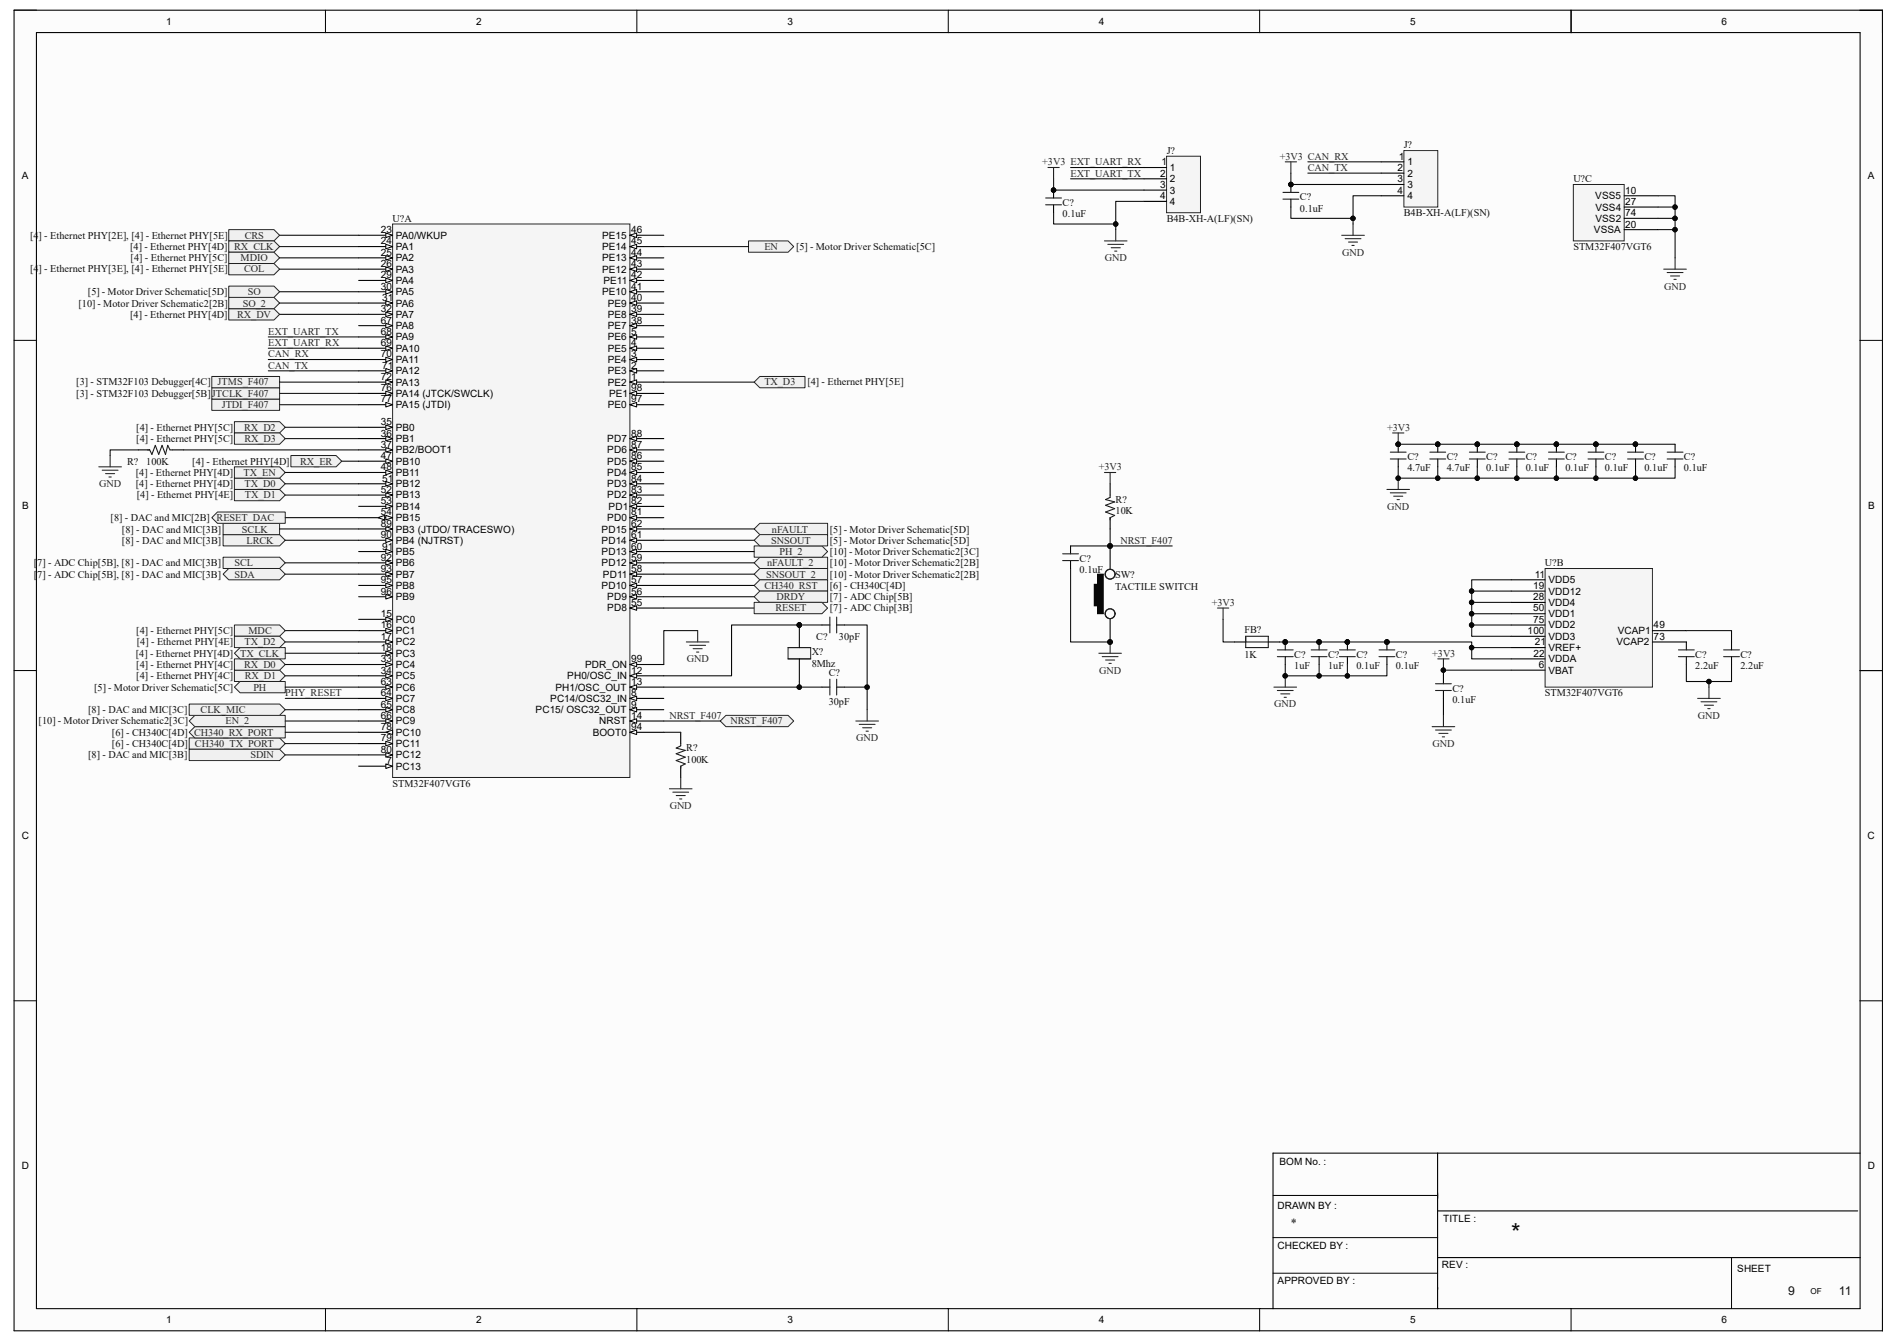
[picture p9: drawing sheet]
<svg xmlns="http://www.w3.org/2000/svg" width="297mm" height="210mm" viewBox="0 0 297 210" stroke-linecap="round" stroke-linejoin="round" font-family="sans-serif">
<defs><g id="words">
<text font-size="3.8" fill="#0e0e0e" x="236.6" y="194.4">*</text>
<g font-size="1.9" fill="#0e0e0e">
<text x="202.1" y="192.1">*</text>
<text x="280" y="202.7">9</text>
<text x="287.9" y="202.7">11</text>
</g>
<g font-size="1.6">
<text x="26" y="3.9">1</text>
<text x="74.5" y="3.9">2</text>
<text x="123.3" y="3.9">3</text>
<text x="172" y="3.9">4</text>
<text x="220.8" y="3.9">5</text>
<text x="269.5" y="3.9">6</text>
<text x="3.4" y="28">A</text>
<text x="181.7" y="27.6">2</text>
<text x="181.7" y="29.4">3</text>
<text x="181.9" y="25.9">1</text>
<text x="183.2" y="26.8">1</text>
<text x="183.2" y="28.5">2</text>
<text x="218.8" y="26.8">2</text>
<text x="218.8" y="28.5">3</text>
<text x="219" y="25">1</text>
<text x="220.3" y="25.9">1</text>
<text x="220.3" y="27.6">2</text>
<text x="220.3" y="29.4">3</text>
<text x="292.4" y="28">A</text>
<text x="181.7" y="31.2">4</text>
<text x="183.2" y="30.3">3</text>
<text x="183.2" y="32.1">4</text>
<text x="218.8" y="30.3">4</text>
<text x="220.3" y="31.2">4</text>
<text x="249.8" y="31.2">VSS5</text>
<text x="249.8" y="33">VSS4</text>
<text x="249.8" y="34.8">VSS2</text>
<text x="254.5" y="30.3">10</text>
<text x="254.5" y="32.1">27</text>
<text x="254.5" y="33.9">74</text>
<text x="254.5" y="35.6">20</text>
<text x="59.6" y="36.5">23</text>
<text x="59.6" y="38.3">24</text>
<text x="59.6" y="40">25</text>
<text x="59.6" y="41.8">26</text>
<text x="62" y="37.4">PA0/WKUP</text>
<text x="62" y="39.2">PA1</text>
<text x="62" y="40.9">PA2</text>
<text x="94.3" y="40.9">PE13</text>
<text x="94.3" y="39.2">PE14</text>
<text x="94.3" y="37.4">PE15</text>
<text x="98.8" y="41.8">43</text>
<text x="98.8" y="40">44</text>
<text x="98.8" y="38.3">45</text>
<text x="98.8" y="36.5">46</text>
<text x="249.6" y="36.5">VSSA</text>
<text x="59.6" y="43.6">29</text>
<text x="59.6" y="45.3">30</text>
<text x="59.8" y="47.1">31</text>
<text x="62" y="42.7">PA3</text>
<text x="62" y="44.4">PA4</text>
<text x="62" y="46.2">PA5</text>
<text x="94.3" y="46.2">PE10</text>
<text x="94.3" y="42.7">PE12</text>
<text x="94.5" y="44.4">PE11</text>
<text x="98.8" y="47.1">40</text>
<text x="98.8" y="45.3">41</text>
<text x="98.8" y="43.6">42</text>
<text x="59.6" y="48.9">32</text>
<text x="59.6" y="50.7">67</text>
<text x="59.6" y="52.5">68</text>
<text x="62" y="48">PA6</text>
<text x="62" y="49.8">PA7</text>
<text x="62" y="51.6">PA8</text>
<text x="62" y="53.3">PA9</text>
<text x="95.2" y="53.3">PE6</text>
<text x="95.2" y="51.6">PE7</text>
<text x="95.2" y="49.8">PE8</text>
<text x="95.2" y="48">PE9</text>
<text x="98.8" y="52.5">5</text>
<text x="98.8" y="50.7">38</text>
<text x="98.8" y="48.9">39</text>
<text x="59.6" y="54.2">69</text>
<text x="59.6" y="56">70</text>
<text x="59.6" y="59.5">72</text>
<text x="59.8" y="57.7">71</text>
<text x="62" y="55.1">PA10</text>
<text x="62" y="56.9">PA11</text>
<text x="62" y="58.6">PA12</text>
<text x="95.2" y="58.6">PE3</text>
<text x="95.2" y="56.9">PE4</text>
<text x="95.2" y="55.1">PE5</text>
<text x="98.8" y="59.5">1</text>
<text x="98.8" y="57.7">2</text>
<text x="98.8" y="56">3</text>
<text x="98.8" y="54.2">4</text>
<text x="59.6" y="61.3">76</text>
<text x="59.6" y="63">77</text>
<text x="62" y="60.4">PA13</text>
<text x="62" y="62.1">PA14 (JTCK/SWCLK)</text>
<text x="62" y="63.9">PA15 (JTDI)</text>
<text x="95.2" y="60.4">PE2</text>
<text x="95.2" y="63.9">PE0</text>
<text x="95.4" y="62.1">PE1</text>
<text x="98.8" y="63">97</text>
<text x="98.8" y="61.3">98</text>
<text x="59.6" y="66.6">35</text>
<text x="59.6" y="68.4">36</text>
<text x="59.6" y="70.1">37</text>
<text x="59.6" y="71.9">47</text>
<text x="62" y="67.5">PB0</text>
<text x="62" y="69.3">PB1</text>
<text x="62" y="71">PB2/BOOT1</text>
<text x="95.1" y="71">PD6</text>
<text x="95.1" y="69.3">PD7</text>
<text x="98.8" y="71.9">86</text>
<text x="98.8" y="70.1">87</text>
<text x="98.8" y="68.4">88</text>
<text x="59.6" y="73.7">48</text>
<text x="59.6" y="77.2">52</text>
<text x="59.8" y="75.4">51</text>
<text x="62" y="72.8">PB10</text>
<text x="62" y="74.5">PB11</text>
<text x="62" y="76.3">PB12</text>
<text x="95.1" y="76.3">PD3</text>
<text x="95.1" y="74.5">PD4</text>
<text x="95.1" y="72.8">PD5</text>
<text x="98.8" y="77.2">83</text>
<text x="98.8" y="75.4">84</text>
<text x="98.8" y="73.7">85</text>
<text x="3.5" y="79.7">B</text>
<text x="59.6" y="79">53</text>
<text x="59.6" y="80.7">54</text>
<text x="59.6" y="82.5">89</text>
<text x="62" y="78.1">PB13</text>
<text x="62" y="79.8">PB14</text>
<text x="62" y="81.6">PB15</text>
<text x="62" y="83.4">PB3 (JTDO/ TRACESWO)</text>
<text x="94.2" y="83.4">PD15</text>
<text x="95.1" y="81.6">PD0</text>
<text x="95.1" y="78.1">PD2</text>
<text x="95.3" y="79.8">PD1</text>
<text x="98.8" y="82.5">62</text>
<text x="98.8" y="80.7">81</text>
<text x="98.8" y="79">82</text>
<text x="292.5" y="79.7">B</text>
<text x="59.6" y="84.3">90</text>
<text x="59.6" y="87.8">92</text>
<text x="59.6" y="89.6">93</text>
<text x="59.8" y="86.1">91</text>
<text x="62" y="85.2">PB4 (NJTRST)</text>
<text x="62" y="86.9">PB5</text>
<text x="62" y="88.7">PB6</text>
<text x="94.2" y="88.7">PD12</text>
<text x="94.2" y="86.9">PD13</text>
<text x="94.2" y="85.2">PD14</text>
<text x="98.8" y="89.6">58</text>
<text x="98.8" y="87.8">59</text>
<text x="98.8" y="86.1">60</text>
<text x="98.8" y="84.3">61</text>
<text x="59.6" y="91.4">95</text>
<text x="59.6" y="93.1">96</text>
<text x="62" y="90.5">PB7</text>
<text x="62" y="92.2">PB8</text>
<text x="62" y="94">PB9</text>
<text x="94.2" y="92.2">PD10</text>
<text x="94.4" y="90.5">PD11</text>
<text x="95.1" y="95.8">PD8</text>
<text x="95.1" y="94">PD9</text>
<text x="98.8" y="94.9">55</text>
<text x="98.8" y="93.1">56</text>
<text x="98.8" y="91.4">57</text>
<text x="240" y="92.2">19</text>
<text x="240" y="94">28</text>
<text x="240" y="95.8">50</text>
<text x="240.3" y="90.5">11</text>
<text x="242.4" y="91.4">VDD5</text>
<text x="242.4" y="93.1">VDD12</text>
<text x="242.4" y="94.9">VDD4</text>
<text x="59.6" y="96.6">15</text>
<text x="59.6" y="98.4">16</text>
<text x="59.6" y="100.2">17</text>
<text x="59.6" y="102">18</text>
<text x="62" y="97.5">PC0</text>
<text x="62" y="99.3">PC1</text>
<text x="62" y="101.1">PC2</text>
<text x="239.2" y="99.3">100</text>
<text x="240" y="97.5">75</text>
<text x="240.3" y="101.1">21</text>
<text x="242.4" y="96.6">VDD1</text>
<text x="242.4" y="98.4">VDD2</text>
<text x="242.4" y="100.2">VDD3</text>
<text x="242.4" y="102">VREF+</text>
<text x="253.1" y="101.1">VCAP2</text>
<text x="253.3" y="99.3">VCAP1</text>
<text x="258.9" y="98.4">49</text>
<text x="258.9" y="100.2">73</text>
<text x="59.6" y="103.7">33</text>
<text x="59.6" y="105.5">34</text>
<text x="59.6" y="107.3">63</text>
<text x="62" y="102.9">PC3</text>
<text x="62" y="104.6">PC4</text>
<text x="62" y="106.4">PC5</text>
<text x="88.8" y="106.4">PH0/OSC_IN</text>
<text x="91.6" y="104.6">PDR_ON</text>
<text x="98.8" y="105.5">12</text>
<text x="98.8" y="107.3">13</text>
<text x="98.8" y="103.7">99</text>
<text x="240.1" y="102.9">22</text>
<text x="240.9" y="104.6">6</text>
<text x="242.4" y="103.7">VDDA</text>
<text x="242.4" y="105.5">VBAT</text>
<text x="59.6" y="109.1">64</text>
<text x="59.6" y="110.8">65</text>
<text x="59.6" y="112.6">66</text>
<text x="62" y="108.2">PC6</text>
<text x="62" y="109.9">PC7</text>
<text x="62" y="111.7">PC8</text>
<text x="62" y="113.5">PC9</text>
<text x="83.9" y="111.7">PC15/ OSC32_OUT</text>
<text x="86.1" y="109.9">PC14/OSC32_IN</text>
<text x="87" y="108.2">PH1/OSC_OUT</text>
<text x="93.8" y="113.5">NRST</text>
<text x="98.8" y="109.1">8</text>
<text x="98.8" y="110.8">9</text>
<text x="98.8" y="112.6">14</text>
<text x="59.6" y="114.3">78</text>
<text x="59.6" y="116.1">79</text>
<text x="59.6" y="117.9">80</text>
<text x="60.5" y="119.7">7</text>
<text x="62" y="115.2">PC10</text>
<text x="62" y="117">PC11</text>
<text x="62" y="118.8">PC12</text>
<text x="92.8" y="115.2">BOOT0</text>
<text x="98.8" y="114.3">94</text>
<text x="62" y="120.5">PC13</text>
<text x="3.4" y="131.4">C</text>
<text x="292.4" y="131.4">C</text>
<text x="3.4" y="183.1">D</text>
<text x="200.3" y="182.5">BOM No. :</text>
<text x="292.4" y="183.1">D</text>
<text x="200" y="189.3">DRAWN BY :</text>
<text x="226" y="191.3">TITLE :</text>
<text x="200" y="195.6">CHECKED BY :</text>
<text x="200" y="201.1">APPROVED BY :</text>
<text x="225.8" y="198.5">REV :</text>
<text x="272" y="199.3">SHEET</text>
<text x="26" y="207.2">1</text>
<text x="74.5" y="207.2">2</text>
<text x="123.3" y="207.2">3</text>
<text x="172" y="207.2">4</text>
<text x="220.8" y="207.2">5</text>
<text x="269.5" y="207.2">6</text>
</g>
<g font-size="1.6" fill="#0e0e0e">
<text x="219.8" y="23.2">J?</text>
<text x="182.7" y="24.1">J?</text>
<text x="246.3" y="28.5">U?C</text>
<text x="61.5" y="34.7">U?A</text>
<text x="166.4" y="32.3">C?</text>
<text x="166.4" y="34">0.1uF</text>
<text x="182.7" y="34.7">B4B-XH-A(LF)(SN)</text>
<text x="203.5" y="31.4">C?</text>
<text x="203.5" y="33.1">0.1uF</text>
<text x="219.8" y="33.9">B4B-XH-A(LF)(SN)</text>
<text x="4.7" y="37.4">[4] - Ethernet PHY[2E], [4] - Ethernet PHY[5E]</text>
<text x="20.4" y="39.2">[4] - Ethernet PHY[4D] RX_CLK</text>
<text x="20.4" y="40.9">[4] - Ethernet PHY[5C]</text>
<text x="124.6" y="39.2">[5] - Motor Driver Schematic[5C]</text>
<text x="246.3" y="39.2">STM32F407VGT6</text>
<text x="4.7" y="42.7">[4] - Ethernet PHY[3E], [4] - Ethernet PHY[5E]</text>
<text x="13.8" y="46.2">[5] - Motor Driver Schematic[5D]</text>
<text x="12.3" y="48">[10] - Motor Driver Schematic2[2B]</text>
<text x="20.4" y="49.8">[4] - Ethernet PHY[4D]</text>
<text x="11.9" y="62.1">[3] - STM32F103 Debugger[5B]JTCLK_F407</text>
<text x="11.9" y="60.4">[3] - STM32F103 Debugger[4C] JTMS_F407</text>
<text x="126.4" y="60.4">[4] - Ethernet PHY[5E]</text>
<text x="21.3" y="67.5">[4] - Ethernet PHY[5C]</text>
<text x="21.3" y="69.2">[4] - Ethernet PHY[5C]</text>
<text x="19.9" y="72.8">R?</text>
<text x="21.3" y="76.3">[4] - Ethernet PHY[4D]</text>
<text x="21.3" y="74.5">[4] - Ethernet PHY[4D]</text>
<text x="22.9" y="72.8">100K</text>
<text x="30.1" y="72.8">[4] - Ethernet PHY[4D]</text>
<text x="220.3" y="72.1">C?</text>
<text x="220.3" y="73.8">4.7uF</text>
<text x="226.5" y="72.1">C?</text>
<text x="226.5" y="73.8">4.7uF</text>
<text x="232.7" y="72.1">C?</text>
<text x="232.7" y="73.8">0.1uF</text>
<text x="238.9" y="72.1">C?</text>
<text x="238.9" y="73.8">0.1uF</text>
<text x="245.1" y="72.1">C?</text>
<text x="245.1" y="73.8">0.1uF</text>
<text x="251.3" y="72.1">C?</text>
<text x="251.3" y="73.8">0.1uF</text>
<text x="257.5" y="72.1">C?</text>
<text x="257.5" y="73.8">0.1uF</text>
<text x="263.7" y="72.1">C?</text>
<text x="263.7" y="73.8">0.1uF</text>
<text x="17.3" y="81.6">[8] - DAC and MIC[2B] RESET_DAC</text>
<text x="19.1" y="83.4">[8] - DAC and MIC[3B]</text>
<text x="21.4" y="78.1">[4] - Ethernet PHY[4E]</text>
<text x="129.9" y="83.4">[5] - Motor Driver Schematic[5D]</text>
<text x="174.7" y="78.8">R?</text>
<text x="174.7" y="80.6">10K</text>
<text x="5.3" y="88.7">[7] - ADC Chip[5B], [8] - DAC and MIC[3B]</text>
<text x="19.1" y="85.1">[8] - DAC and MIC[3B]</text>
<text x="129.9" y="88.7">[10] - Motor Driver Schematic2[2B]</text>
<text x="129.9" y="86.9">[10] - Motor Driver Schematic2[3C]</text>
<text x="129.9" y="85.1">[5] - Motor Driver Schematic[5D]</text>
<text x="169" y="88">C?</text>
<text x="169" y="89.7">0.1uF</text>
<text x="241.9" y="88.7">U?B</text>
<text x="5.3" y="90.5">[7] - ADC Chip[5B], [8] - DAC and MIC[3B]</text>
<text x="129.9" y="90.5">[10] - Motor Driver Schematic2[2B]</text>
<text x="129.9" y="92.2">[6] - CH340C[4D]</text>
<text x="129.9" y="94">[7] - ADC Chip[5B]</text>
<text x="129.9" y="95.8">[7] - ADC Chip[3B]</text>
<text x="174.6" y="90.6">SW?</text>
<text x="174.6" y="92.3">TACTILE SWITCH</text>
<text x="21.3" y="99.3">[4] - Ethernet PHY[5C]</text>
<text x="21.4" y="101.1">[4] - Ethernet PHY[4E]</text>
<text x="127.8" y="100.2">C?</text>
<text x="131.4" y="100.2">30pF</text>
<text x="194.9" y="99.1">FB?</text>
<text x="21.3" y="102.8">[4] - Ethernet PHY[4D] TX_CLK</text>
<text x="21.3" y="106.4">[4] - Ethernet PHY[4C]</text>
<text x="21.3" y="104.6">[4] - Ethernet PHY[4C]</text>
<text x="127.1" y="102.7">X?</text>
<text x="127.1" y="104.4">8Mhz</text>
<text x="129.8" y="105.8">C?</text>
<text x="194.9" y="103">1K</text>
<text x="202.6" y="103">C?</text>
<text x="202.6" y="104.8">1uF</text>
<text x="207.9" y="103">C?</text>
<text x="207.9" y="104.8">1uF</text>
<text x="212.4" y="103">C?</text>
<text x="212.4" y="104.8">0.1uF</text>
<text x="218.6" y="103">C?</text>
<text x="218.6" y="104.8">0.1uF</text>
<text x="265.4" y="103">C?</text>
<text x="265.4" y="104.8">2.2uF</text>
<text x="272.5" y="103">C?</text>
<text x="272.5" y="104.8">2.2uF</text>
<text x="6.1" y="113.5">[10] - Motor Driver Schematic2[3C]</text>
<text x="13.8" y="111.7">[8] - DAC and MIC[3C]</text>
<text x="14.7" y="108.2">[5] - Motor Driver Schematic[5C]</text>
<text x="129.8" y="110.4">30pF</text>
<text x="227.4" y="108.3">C?</text>
<text x="227.4" y="110.1">0.1uF</text>
<text x="241.9" y="109.1">STM32F407VGT6</text>
<text x="13.8" y="118.7">[8] - DAC and MIC[3B]</text>
<text x="17.5" y="117">[6] - CH340C[4D] CH340_TX_PORT</text>
<text x="17.5" y="115.2">[6] - CH340C[4D] CH340_RX_PORT</text>
<text x="107.4" y="117.7">R?</text>
<text x="107.4" y="119.5">100K</text>
<text x="61.5" y="123.2">STM32F407VGT6</text>
</g>
<g font-size="1.6" fill="#262626">
<text x="163.2" y="25.9">+3V3 EXT_UART_RX</text>
<text x="167.6" y="27.6">EXT_UART_TX</text>
<text x="200.4" y="25">+3V3 CAN_RX</text>
<text x="204.8" y="26.8">CAN_TX</text>
<text x="37.7" y="40.9">MDIO</text>
<text x="38.3" y="37.4">CRS</text>
<text x="119.7" y="39.2">EN</text>
<text x="173" y="40.9">GND</text>
<text x="210.1" y="40">GND</text>
<text x="38.2" y="42.7">COL</text>
<text x="38.8" y="46.2">SO</text>
<text x="260.6" y="45.3">GND</text>
<text x="37.1" y="49.8">RX_DV</text>
<text x="38" y="48">SO_2</text>
<text x="42" y="52.4">EXT_UART_TX</text>
<text x="42" y="54.2">EXT_UART_RX</text>
<text x="42" y="56">CAN_RX</text>
<text x="42" y="57.7">CAN_TX</text>
<text x="34.7" y="63.9">JTDI_F407</text>
<text x="119.7" y="60.4">TX_D3</text>
<text x="38.2" y="67.5">RX_D2</text>
<text x="38.3" y="69.2">RX_D3</text>
<text x="217.2" y="67.5">+3V3</text>
<text x="15.5" y="76.3">GND</text>
<text x="38.1" y="74.5">TX_EN</text>
<text x="38.3" y="76.3">TX_D0</text>
<text x="47" y="72.8">RX_ER</text>
<text x="172" y="73.7">+3V3</text>
<text x="37.9" y="83.4">SCLK</text>
<text x="38.4" y="78.1">TX_D1</text>
<text x="120.9" y="83.4">nFAULT</text>
<text x="217.2" y="79.8">GND</text>
<text x="36.7" y="88.7">SCL</text>
<text x="38.6" y="85.1">LRCK</text>
<text x="120.1" y="88.7">nFAULT_2</text>
<text x="120.7" y="85.1">SNSOUT</text>
<text x="122" y="86.9">PH_2</text>
<text x="175.4" y="85.1">NRST_F407</text>
<text x="36.7" y="90.5">SDA</text>
<text x="119.7" y="92.2">CH340_RST</text>
<text x="120" y="90.5">SNSOUT_2</text>
<text x="121.4" y="95.8">RESET</text>
<text x="121.6" y="94">DRDY</text>
<text x="189.7" y="94.9">+3V3</text>
<text x="38.3" y="101.1">TX_D2</text>
<text x="38.9" y="99.3">MDC</text>
<text x="38.2" y="104.6">RX_D0</text>
<text x="38.3" y="106.4">RX_D1</text>
<text x="107.5" y="103.7">GND</text>
<text x="172.1" y="105.5">GND</text>
<text x="224.2" y="102.8">+3V3</text>
<text x="31.4" y="111.7">CLK_MIC</text>
<text x="35.3" y="113.5">EN_2</text>
<text x="39.7" y="108.2">PH</text>
<text x="44.7" y="109.1">PHY_RESET</text>
<text x="104.8" y="112.6">NRST_F407</text>
<text x="114.4" y="113.5">NRST_F407</text>
<text x="199.5" y="110.8">GND</text>
<text x="265.9" y="112.6">GND</text>
<text x="39.2" y="118.7">SDIN</text>
<text x="134.1" y="116.1">GND</text>
<text x="224.3" y="117">GND</text>
<text x="104.9" y="126.7">GND</text>
</g>
<text font-size="1.3" x="283.5" y="202.7">OF</text>
</g></defs>
<g fill="#fcfcfc">
<path d="M2.2 1.6h292.5v206.8h-292.5z" fill-rule="evenodd"/>
<path d="M5.7 5.1h285.5v199.8h-285.5z" fill-rule="evenodd"/>
</g>
<g fill="none" stroke="#000" stroke-width=".16">
<path d="M2.2 1.6h3.5M51 1.6v3.5M99.7 1.6v3.5M148.5 1.6v3.5M197.2 1.6v3.5M246 1.6v3.5M291.2 1.6h3.5v3.5M2.2 53.3h3.5M291.2 53.3h3.5M2.2 105h3.5M291.2 105h3.5M2.2 156.7h3.5"/>
<path d="M291.2 156.7h3.5M199.3 193.8h25.8M199.3 199.4h25.8M199.3 187.2h25.8M271.1 197v7.9M51 204.9v3.5M99.7 204.9v3.5M148.5 204.9v3.5M197.2 204.9v3.5M246 204.9v3.5M294.7 204.9v3.5"/>
</g>
<path d="M5.7 5.1h285.5v199.8h-285.5zM246 1.6v3.5M294.7 1.6h-292.5v206.8h292.5M294.7 1.6v206.8M291.2 105h3.5M225.1 180.6v24.4M225.1 189.6h65.8M225.1 197h66.2M291.3 180.6h-92v24.4" fill="none" stroke="#000" stroke-width=".17"/>
<path d="M61.5 35.1h37.1v86.7h-37.1z" fill-rule="evenodd" fill="#f5f5f5"/>
<path d="M61.5 35.1h37.1v86.7h-37.1z" fill="none" stroke="#262626" stroke-width=".16"/>
<path d="M98.6 59.8h5.3" fill="none" stroke="#000" stroke-width=".17"/>
<path d="M98.6 59.8l1.1-.3v.7z" fill="#fbfbfb"/>
<path d="M98.6 59.8l1.1-.3v.7z" fill="none" stroke="#000" stroke-width=".16"/>
<path d="M98.6 58.1h5.3" fill="none" stroke="#000" stroke-width=".17"/>
<path d="M98.6 58.1l1.1-.4v.7z" fill="#fbfbfb"/>
<path d="M98.6 58.1l1.1-.4v.7z" fill="none" stroke="#000" stroke-width=".16"/>
<path d="M98.6 56.3h5.3" fill="none" stroke="#000" stroke-width=".17"/>
<path d="M98.6 56.3l1.1-.3v.7z" fill="#fbfbfb"/>
<path d="M98.6 56.3l1.1-.3v.7z" fill="none" stroke="#000" stroke-width=".16"/>
<path d="M98.6 54.5h5.3" fill="none" stroke="#000" stroke-width=".17"/>
<path d="M98.6 54.5l1.1-.3v.7z" fill="#fbfbfb"/>
<path d="M98.6 54.5l1.1-.3v.7z" fill="none" stroke="#000" stroke-width=".16"/>
<path d="M98.6 52.8h5.3" fill="none" stroke="#000" stroke-width=".17"/>
<path d="M98.6 52.8l1.1-.4v.7z" fill="#fbfbfb"/>
<path d="M98.6 52.8l1.1-.4v.7z" fill="none" stroke="#000" stroke-width=".16"/>
<path d="M56.2 120h5.3" fill="none" stroke="#000" stroke-width=".17"/>
<path d="M60.4 119.6l1.1 .4-1.1 .3z" fill="#fbfbfb"/>
<path d="M60.4 119.6l1.1 .4-1.1 .3z" fill="none" stroke="#000" stroke-width=".16"/>
<path d="M98.6 109.4h5.3" fill="none" stroke="#000" stroke-width=".17"/>
<path d="M98.6 109.4l1.1-.4v.7z" fill="#fbfbfb"/>
<path d="M98.6 109.4l1.1-.4v.7z" fill="none" stroke="#000" stroke-width=".16"/>
<path d="M98.6 111.1h5.3" fill="none" stroke="#000" stroke-width=".17"/>
<path d="M98.6 111.1l1.1-.3v.7z" fill="#fbfbfb"/>
<path d="M98.6 111.1l1.1-.3v.7z" fill="none" stroke="#000" stroke-width=".16"/>
<path d="M98.6 105.8h5.3" fill="none" stroke="#000" stroke-width=".17"/>
<path d="M98.6 105.8l1.1-.3v.7z" fill="#fbfbfb"/>
<path d="M98.6 105.8l1.1-.3v.7z" fill="none" stroke="#000" stroke-width=".16"/>
<path d="M98.6 107.6h5.3" fill="none" stroke="#000" stroke-width=".17"/>
<path d="M98.6 107.6l1.1-.3v.7z" fill="#fbfbfb"/>
<path d="M98.6 107.6l1.1-.3v.7z" fill="none" stroke="#000" stroke-width=".16"/>
<path d="M98.6 112.9h5.3" fill="none" stroke="#000" stroke-width=".17"/>
<path d="M98.6 112.9l1.1-.3v.7z" fill="#fbfbfb"/>
<path d="M98.6 112.9l1.1-.3v.7z" fill="none" stroke="#000" stroke-width=".16"/>
<path d="M56.2 97h5.3" fill="none" stroke="#000" stroke-width=".17"/>
<path d="M60.4 96.6l1.1 .4-1.1 .4z" fill="#fbfbfb"/>
<path d="M60.4 96.6l1.1 .4-1.1 .4z" fill="none" stroke="#000" stroke-width=".16"/>
<path d="M56.2 98.8h5.3" fill="none" stroke="#000" stroke-width=".17"/>
<path d="M60.4 98.4l1.1 .4-1.1 .3z" fill="#fbfbfb"/>
<path d="M60.4 98.4l1.1 .4-1.1 .3z" fill="none" stroke="#000" stroke-width=".16"/>
<path d="M56.2 100.5h5.3" fill="none" stroke="#000" stroke-width=".17"/>
<path d="M60.4 100.2l1.1 .3-1.1 .4z" fill="#fbfbfb"/>
<path d="M60.4 100.2l1.1 .3-1.1 .4z" fill="none" stroke="#000" stroke-width=".16"/>
<path d="M56.2 102.3h5.3" fill="none" stroke="#000" stroke-width=".17"/>
<path d="M60.4 101.9l1.1 .4-1.1 .4z" fill="#fbfbfb"/>
<path d="M60.4 101.9l1.1 .4-1.1 .4z" fill="none" stroke="#000" stroke-width=".16"/>
<path d="M56.2 36.8h5.3" fill="none" stroke="#000" stroke-width=".17"/>
<path d="M60.4 36.5l1.1 .3-1.1 .4z" fill="#fbfbfb"/>
<path d="M60.4 36.5l1.1 .3-1.1 .4z" fill="none" stroke="#000" stroke-width=".16"/>
<path d="M56.2 38.6h5.3" fill="none" stroke="#000" stroke-width=".17"/>
<path d="M60.4 38.3l1.1 .3-1.1 .4z" fill="#fbfbfb"/>
<path d="M60.4 38.3l1.1 .3-1.1 .4z" fill="none" stroke="#000" stroke-width=".16"/>
<path d="M56.2 40.4h5.3" fill="none" stroke="#000" stroke-width=".17"/>
<path d="M60.4 40l1.1 .4-1.1 .3z" fill="#fbfbfb"/>
<path d="M60.4 40l1.1 .4-1.1 .3z" fill="none" stroke="#000" stroke-width=".16"/>
<path d="M56.2 42.2h5.3" fill="none" stroke="#000" stroke-width=".17"/>
<path d="M60.4 41.8l1.1 .4-1.1 .3z" fill="#fbfbfb"/>
<path d="M60.4 41.8l1.1 .4-1.1 .3z" fill="none" stroke="#000" stroke-width=".16"/>
<path d="M56.2 43.9h5.3" fill="none" stroke="#000" stroke-width=".17"/>
<path d="M60.4 43.6l1.1 .3-1.1 .4z" fill="#fbfbfb"/>
<path d="M60.4 43.6l1.1 .3-1.1 .4z" fill="none" stroke="#000" stroke-width=".16"/>
<path d="M56.2 45.7h5.3" fill="none" stroke="#000" stroke-width=".17"/>
<path d="M60.4 45.3l1.1 .4-1.1 .3z" fill="#fbfbfb"/>
<path d="M60.4 45.3l1.1 .4-1.1 .3z" fill="none" stroke="#000" stroke-width=".16"/>
<path d="M56.2 47.5h5.3" fill="none" stroke="#000" stroke-width=".17"/>
<path d="M60.4 47.1l1.1 .4-1.1 .3z" fill="#fbfbfb"/>
<path d="M60.4 47.1l1.1 .4-1.1 .3z" fill="none" stroke="#000" stroke-width=".16"/>
<path d="M56.2 49.2h5.3" fill="none" stroke="#000" stroke-width=".17"/>
<path d="M60.4 48.9l1.1 .3-1.1 .4z" fill="#fbfbfb"/>
<path d="M60.4 48.9l1.1 .3-1.1 .4z" fill="none" stroke="#000" stroke-width=".16"/>
<path d="M56.2 104.1h5.3" fill="none" stroke="#000" stroke-width=".17"/>
<path d="M60.4 103.7l1.1 .4-1.1 .3z" fill="#fbfbfb"/>
<path d="M60.4 103.7l1.1 .4-1.1 .3z" fill="none" stroke="#000" stroke-width=".16"/>
<path d="M56.2 105.8h5.3" fill="none" stroke="#000" stroke-width=".17"/>
<path d="M60.4 105.5l1.1 .3-1.1 .4z" fill="#fbfbfb"/>
<path d="M60.4 105.5l1.1 .3-1.1 .4z" fill="none" stroke="#000" stroke-width=".16"/>
<path d="M56.2 66.9h5.3" fill="none" stroke="#000" stroke-width=".17"/>
<path d="M60.4 66.6l1.1 .3-1.1 .4z" fill="#fbfbfb"/>
<path d="M60.4 66.6l1.1 .3-1.1 .4z" fill="none" stroke="#000" stroke-width=".16"/>
<path d="M56.2 68.7h5.3" fill="none" stroke="#000" stroke-width=".17"/>
<path d="M60.4 68.3l1.1 .4-1.1 .3z" fill="#fbfbfb"/>
<path d="M60.4 68.3l1.1 .4-1.1 .3z" fill="none" stroke="#000" stroke-width=".16"/>
<path d="M56.2 70.5h5.3" fill="none" stroke="#000" stroke-width=".17"/>
<path d="M60.4 70.1l1.1 .4-1.1 .3z" fill="#fbfbfb"/>
<path d="M60.4 70.1l1.1 .4-1.1 .3z" fill="none" stroke="#000" stroke-width=".16"/>
<path d="M98.6 51h5.3" fill="none" stroke="#000" stroke-width=".17"/>
<path d="M98.6 51l1.1-.4v.8z" fill="#fbfbfb"/>
<path d="M98.6 51l1.1-.4v.8z" fill="none" stroke="#000" stroke-width=".16"/>
<path d="M98.6 49.2h5.3" fill="none" stroke="#000" stroke-width=".17"/>
<path d="M98.6 49.2l1.1-.3v.7z" fill="#fbfbfb"/>
<path d="M98.6 49.2l1.1-.3v.7z" fill="none" stroke="#000" stroke-width=".16"/>
<path d="M98.6 47.5h5.3" fill="none" stroke="#000" stroke-width=".17"/>
<path d="M98.6 47.5l1.1-.4v.7z" fill="#fbfbfb"/>
<path d="M98.6 47.5l1.1-.4v.7z" fill="none" stroke="#000" stroke-width=".16"/>
<path d="M98.6 45.7h5.3" fill="none" stroke="#000" stroke-width=".17"/>
<path d="M98.6 45.7l1.1-.4v.7z" fill="#fbfbfb"/>
<path d="M98.6 45.7l1.1-.4v.7z" fill="none" stroke="#000" stroke-width=".16"/>
<path d="M98.6 43.9h5.3" fill="none" stroke="#000" stroke-width=".17"/>
<path d="M98.6 43.9l1.1-.3v.7z" fill="#fbfbfb"/>
<path d="M98.6 43.9l1.1-.3v.7z" fill="none" stroke="#000" stroke-width=".16"/>
<path d="M98.6 42.2h5.3" fill="none" stroke="#000" stroke-width=".17"/>
<path d="M98.6 42.2l1.1-.4v.7z" fill="#fbfbfb"/>
<path d="M98.6 42.2l1.1-.4v.7z" fill="none" stroke="#000" stroke-width=".16"/>
<path d="M98.6 40.4h5.3" fill="none" stroke="#000" stroke-width=".17"/>
<path d="M98.6 40.4l1.1-.4v.7z" fill="#fbfbfb"/>
<path d="M98.6 40.4l1.1-.4v.7z" fill="none" stroke="#000" stroke-width=".16"/>
<path d="M98.6 38.6h5.3" fill="none" stroke="#000" stroke-width=".17"/>
<path d="M98.6 38.6l1.1-.3v.7z" fill="#fbfbfb"/>
<path d="M98.6 38.6l1.1-.3v.7z" fill="none" stroke="#000" stroke-width=".16"/>
<path d="M98.6 36.8h5.3" fill="none" stroke="#000" stroke-width=".17"/>
<path d="M98.6 36.8l1.1-.3v.7z" fill="#fbfbfb"/>
<path d="M98.6 36.8l1.1-.3v.7z" fill="none" stroke="#000" stroke-width=".16"/>
<path d="M56.2 72.2h5.3" fill="none" stroke="#000" stroke-width=".17"/>
<path d="M60.4 71.9l1.1 .3-1.1 .4z" fill="#fbfbfb"/>
<path d="M60.4 71.9l1.1 .3-1.1 .4z" fill="none" stroke="#000" stroke-width=".16"/>
<path d="M56.2 74h5.3" fill="none" stroke="#000" stroke-width=".17"/>
<path d="M60.4 73.6l1.1 .4-1.1 .4z" fill="#fbfbfb"/>
<path d="M60.4 73.6l1.1 .4-1.1 .4z" fill="none" stroke="#000" stroke-width=".16"/>
<path d="M56.2 75.8h5.3" fill="none" stroke="#000" stroke-width=".17"/>
<path d="M60.4 75.4l1.1 .4-1.1 .3z" fill="#fbfbfb"/>
<path d="M60.4 75.4l1.1 .4-1.1 .3z" fill="none" stroke="#000" stroke-width=".16"/>
<path d="M56.2 77.5h5.3" fill="none" stroke="#000" stroke-width=".17"/>
<path d="M60.4 77.2l1.1 .3-1.1 .4z" fill="#fbfbfb"/>
<path d="M60.4 77.2l1.1 .3-1.1 .4z" fill="none" stroke="#000" stroke-width=".16"/>
<path d="M56.2 79.3h5.3" fill="none" stroke="#000" stroke-width=".17"/>
<path d="M60.4 78.9l1.1 .4-1.1 .4z" fill="#fbfbfb"/>
<path d="M60.4 78.9l1.1 .4-1.1 .4z" fill="none" stroke="#000" stroke-width=".16"/>
<path d="M56.2 81.1h5.3" fill="none" stroke="#000" stroke-width=".17"/>
<path d="M60.4 80.7l1.1 .4-1.1 .3z" fill="#fbfbfb"/>
<path d="M60.4 80.7l1.1 .4-1.1 .3z" fill="none" stroke="#000" stroke-width=".16"/>
<path d="M59.2 81.1l1-.4v.7z" fill="#fbfbfb"/>
<path d="M59.2 81.1l1-.4v.7z" fill="none" stroke="#000" stroke-width=".16"/>
<path d="M98.6 95.2h5.3" fill="none" stroke="#000" stroke-width=".17"/>
<path d="M98.6 95.2l1.1-.3v.7z" fill="#fbfbfb"/>
<path d="M98.6 95.2l1.1-.3v.7z" fill="none" stroke="#000" stroke-width=".16"/>
<path d="M98.6 93.5h5.3" fill="none" stroke="#000" stroke-width=".17"/>
<path d="M98.6 93.5l1.1-.4v.7z" fill="#fbfbfb"/>
<path d="M98.6 93.5l1.1-.4v.7z" fill="none" stroke="#000" stroke-width=".16"/>
<path d="M98.6 91.7h5.3" fill="none" stroke="#000" stroke-width=".17"/>
<path d="M98.6 91.7l1.1-.4v.7z" fill="#fbfbfb"/>
<path d="M98.6 91.7l1.1-.4v.7z" fill="none" stroke="#000" stroke-width=".16"/>
<path d="M98.6 89.9h5.3" fill="none" stroke="#000" stroke-width=".17"/>
<path d="M98.6 89.9l1.1-.3v.7z" fill="#fbfbfb"/>
<path d="M98.6 89.9l1.1-.3v.7z" fill="none" stroke="#000" stroke-width=".16"/>
<path d="M98.6 88.1h5.3" fill="none" stroke="#000" stroke-width=".17"/>
<path d="M98.6 88.1l1.1-.3v.7z" fill="#fbfbfb"/>
<path d="M98.6 88.1l1.1-.3v.7z" fill="none" stroke="#000" stroke-width=".16"/>
<path d="M98.6 86.4h5.3" fill="none" stroke="#000" stroke-width=".17"/>
<path d="M98.6 86.4l1.1-.4v.7z" fill="#fbfbfb"/>
<path d="M98.6 86.4l1.1-.4v.7z" fill="none" stroke="#000" stroke-width=".16"/>
<path d="M98.6 84.6h5.3" fill="none" stroke="#000" stroke-width=".17"/>
<path d="M98.6 84.6l1.1-.3v.7z" fill="#fbfbfb"/>
<path d="M98.6 84.6l1.1-.3v.7z" fill="none" stroke="#000" stroke-width=".16"/>
<path d="M98.6 82.8h5.3" fill="none" stroke="#000" stroke-width=".17"/>
<path d="M98.6 82.8l1.1-.3v.7z" fill="#fbfbfb"/>
<path d="M98.6 82.8l1.1-.3v.7z" fill="none" stroke="#000" stroke-width=".16"/>
<path d="M56.2 107.6h5.3" fill="none" stroke="#000" stroke-width=".17"/>
<path d="M60.4 107.3l1.1 .3-1.1 .4z" fill="#fbfbfb"/>
<path d="M60.4 107.3l1.1 .3-1.1 .4z" fill="none" stroke="#000" stroke-width=".16"/>
<path d="M56.2 109.4h5.3" fill="none" stroke="#000" stroke-width=".17"/>
<path d="M60.4 109l1.1 .4-1.1 .3z" fill="#fbfbfb"/>
<path d="M60.4 109l1.1 .4-1.1 .3z" fill="none" stroke="#000" stroke-width=".16"/>
<path d="M56.2 111.1h5.3" fill="none" stroke="#000" stroke-width=".17"/>
<path d="M60.4 110.8l1.1 .3-1.1 .4z" fill="#fbfbfb"/>
<path d="M60.4 110.8l1.1 .3-1.1 .4z" fill="none" stroke="#000" stroke-width=".16"/>
<path d="M56.2 112.9h5.3" fill="none" stroke="#000" stroke-width=".17"/>
<path d="M60.4 112.6l1.1 .3-1.1 .4z" fill="#fbfbfb"/>
<path d="M60.4 112.6l1.1 .3-1.1 .4z" fill="none" stroke="#000" stroke-width=".16"/>
<path d="M56.2 51h5.3" fill="none" stroke="#000" stroke-width=".17"/>
<path d="M60.4 50.6l1.1 .4-1.1 .4z" fill="#fbfbfb"/>
<path d="M60.4 50.6l1.1 .4-1.1 .4z" fill="none" stroke="#000" stroke-width=".16"/>
<path d="M56.2 52.8h5.3" fill="none" stroke="#000" stroke-width=".17"/>
<path d="M60.4 52.4l1.1 .4-1.1 .3z" fill="#fbfbfb"/>
<path d="M60.4 52.4l1.1 .4-1.1 .3z" fill="none" stroke="#000" stroke-width=".16"/>
<path d="M56.2 54.5h5.3" fill="none" stroke="#000" stroke-width=".17"/>
<path d="M60.4 54.2l1.1 .3-1.1 .4z" fill="#fbfbfb"/>
<path d="M60.4 54.2l1.1 .3-1.1 .4z" fill="none" stroke="#000" stroke-width=".16"/>
<path d="M56.2 56.3h5.3" fill="none" stroke="#000" stroke-width=".17"/>
<path d="M60.4 56l1.1 .3-1.1 .4z" fill="#fbfbfb"/>
<path d="M60.4 56l1.1 .3-1.1 .4z" fill="none" stroke="#000" stroke-width=".16"/>
<path d="M56.2 58.1h5.3" fill="none" stroke="#000" stroke-width=".17"/>
<path d="M60.4 57.7l1.1 .4-1.1 .3z" fill="#fbfbfb"/>
<path d="M60.4 57.7l1.1 .4-1.1 .3z" fill="none" stroke="#000" stroke-width=".16"/>
<path d="M56.2 59.8h5.3" fill="none" stroke="#000" stroke-width=".17"/>
<path d="M60.4 59.5l1.1 .3-1.1 .4z" fill="#fbfbfb"/>
<path d="M60.4 59.5l1.1 .3-1.1 .4z" fill="none" stroke="#000" stroke-width=".16"/>
<path d="M56.2 61.6h5.3" fill="none" stroke="#000" stroke-width=".17"/>
<path d="M60.4 61.3l1.1 .3-1.1 .4z" fill="#fbfbfb"/>
<path d="M60.4 61.3l1.1 .3-1.1 .4z" fill="none" stroke="#000" stroke-width=".16"/>
<path d="M56.2 63.4h5.3" fill="none" stroke="#000" stroke-width=".17"/>
<path d="M60.4 63l1.1 .4-1.1 .3z" fill="#fbfbfb"/>
<path d="M60.4 63l1.1 .4-1.1 .3z" fill="none" stroke="#000" stroke-width=".16"/>
<path d="M56.2 114.7h5.3" fill="none" stroke="#000" stroke-width=".17"/>
<path d="M60.4 114.7l1.1-.4v.7z" fill="#fbfbfb"/>
<path d="M60.4 114.7l1.1-.4v.7z" fill="none" stroke="#000" stroke-width=".16"/>
<path d="M56.2 116.5h5.3" fill="none" stroke="#000" stroke-width=".17"/>
<path d="M60.4 116.1l1.1 .4-1.1 .3z" fill="#fbfbfb"/>
<path d="M60.4 116.1l1.1 .4-1.1 .3z" fill="none" stroke="#000" stroke-width=".16"/>
<path d="M56.2 118.2h5.3" fill="none" stroke="#000" stroke-width=".17"/>
<path d="M60.4 117.9l1.1 .3-1.1 .4z" fill="#fbfbfb"/>
<path d="M60.4 117.9l1.1 .3-1.1 .4z" fill="none" stroke="#000" stroke-width=".16"/>
<path d="M98.6 81.1h5.3" fill="none" stroke="#000" stroke-width=".17"/>
<path d="M98.6 81.1l1.1-.4v.7z" fill="#fbfbfb"/>
<path d="M98.6 81.1l1.1-.4v.7z" fill="none" stroke="#000" stroke-width=".16"/>
<path d="M98.6 79.3h5.3" fill="none" stroke="#000" stroke-width=".17"/>
<path d="M98.6 79.3l1.1-.3v.7z" fill="#fbfbfb"/>
<path d="M98.6 79.3l1.1-.3v.7z" fill="none" stroke="#000" stroke-width=".16"/>
<path d="M98.6 77.5h5.3" fill="none" stroke="#000" stroke-width=".17"/>
<path d="M98.6 77.5l1.1-.3v.7z" fill="#fbfbfb"/>
<path d="M98.6 77.5l1.1-.3v.7z" fill="none" stroke="#000" stroke-width=".16"/>
<path d="M98.6 75.8h5.3" fill="none" stroke="#000" stroke-width=".17"/>
<path d="M98.6 75.8l1.1-.4v.7z" fill="#fbfbfb"/>
<path d="M98.6 75.8l1.1-.4v.7z" fill="none" stroke="#000" stroke-width=".16"/>
<path d="M98.6 74h5.3" fill="none" stroke="#000" stroke-width=".17"/>
<path d="M98.6 74l1.1-.4v.8z" fill="#fbfbfb"/>
<path d="M98.6 74l1.1-.4v.8z" fill="none" stroke="#000" stroke-width=".16"/>
<path d="M98.6 72.2h5.3" fill="none" stroke="#000" stroke-width=".17"/>
<path d="M98.6 72.2l1.1-.3v.7z" fill="#fbfbfb"/>
<path d="M98.6 72.2l1.1-.3v.7z" fill="none" stroke="#000" stroke-width=".16"/>
<path d="M98.6 70.5h5.3" fill="none" stroke="#000" stroke-width=".17"/>
<path d="M98.6 70.5l1.1-.4v.7z" fill="#fbfbfb"/>
<path d="M98.6 70.5l1.1-.4v.7z" fill="none" stroke="#000" stroke-width=".16"/>
<path d="M98.6 68.7h5.3" fill="none" stroke="#000" stroke-width=".17"/>
<path d="M98.6 68.7l1.1-.4v.7z" fill="#fbfbfb"/>
<path d="M98.6 68.7l1.1-.4v.7z" fill="none" stroke="#000" stroke-width=".16"/>
<path d="M56.2 82.8h5.3" fill="none" stroke="#000" stroke-width=".17"/>
<path d="M60.4 82.5l1.1 .3-1.1 .4z" fill="#fbfbfb"/>
<path d="M60.4 82.5l1.1 .3-1.1 .4z" fill="none" stroke="#000" stroke-width=".16"/>
<path d="M56.2 84.6h5.3" fill="none" stroke="#000" stroke-width=".17"/>
<path d="M60.4 84.3l1.1 .3-1.1 .4z" fill="#fbfbfb"/>
<path d="M60.4 84.3l1.1 .3-1.1 .4z" fill="none" stroke="#000" stroke-width=".16"/>
<path d="M56.2 86.4h5.3" fill="none" stroke="#000" stroke-width=".17"/>
<path d="M60.4 86l1.1 .4-1.1 .3z" fill="#fbfbfb"/>
<path d="M60.4 86l1.1 .4-1.1 .3z" fill="none" stroke="#000" stroke-width=".16"/>
<path d="M56.2 88.1h5.3" fill="none" stroke="#000" stroke-width=".17"/>
<path d="M60.4 87.8l1.1 .3-1.1 .4z" fill="#fbfbfb"/>
<path d="M60.4 87.8l1.1 .3-1.1 .4z" fill="none" stroke="#000" stroke-width=".16"/>
<path d="M56.2 89.9h5.3" fill="none" stroke="#000" stroke-width=".17"/>
<path d="M60.4 89.6l1.1 .3-1.1 .4z" fill="#fbfbfb"/>
<path d="M60.4 89.6l1.1 .3-1.1 .4z" fill="none" stroke="#000" stroke-width=".16"/>
<path d="M98.6 114.7h5.3" fill="none" stroke="#000" stroke-width=".17"/>
<path d="M98.6 114.7l1.1-.4v.7z" fill="#fbfbfb"/>
<path d="M98.6 114.7l1.1-.4v.7z" fill="none" stroke="#000" stroke-width=".16"/>
<path d="M56.2 91.7h5.3" fill="none" stroke="#000" stroke-width=".17"/>
<path d="M60.4 91.3l1.1 .4-1.1 .3z" fill="#fbfbfb"/>
<path d="M60.4 91.3l1.1 .4-1.1 .3z" fill="none" stroke="#000" stroke-width=".16"/>
<path d="M56.2 93.5h5.3" fill="none" stroke="#000" stroke-width=".17"/>
<path d="M60.4 93.1l1.1 .4-1.1 .3z" fill="#fbfbfb"/>
<path d="M60.4 93.1l1.1 .4-1.1 .3z" fill="none" stroke="#000" stroke-width=".16"/>
<path d="M98.6 63.4h5.3" fill="none" stroke="#000" stroke-width=".17"/>
<path d="M98.6 63.4l1.1-.4v.7z" fill="#fbfbfb"/>
<path d="M98.6 63.4l1.1-.4v.7z" fill="none" stroke="#000" stroke-width=".16"/>
<path d="M98.6 61.6h5.3" fill="none" stroke="#000" stroke-width=".17"/>
<path d="M98.6 61.6l1.1-.3v.7z" fill="#fbfbfb"/>
<path d="M98.6 61.6l1.1-.3v.7z" fill="none" stroke="#000" stroke-width=".16"/>
<path d="M98.6 104.1h5.3" fill="none" stroke="#000" stroke-width=".17"/>
<path d="M98.6 104.1l1.1-.4v.7z" fill="#fbfbfb"/>
<path d="M98.6 104.1l1.1-.4v.7z" fill="none" stroke="#000" stroke-width=".16"/>
<path d="M241.9 89h16.8v18.6h-16.8z" fill-rule="evenodd" fill="#f5f5f5"/>
<path d="M241.9 89h16.8v18.6h-16.8z" fill="none" stroke="#262626" stroke-width=".16"/>
<path d="M236.6 90.8h5.3M236.6 92.6h5.3M236.6 94.3h5.3M236.6 96.1h5.3M236.6 97.9h5.3M236.6 99.7h5.3M258.7 98.8h5.3M236.6 101.4h5.3M236.6 103.2h5.3M236.6 105h5.3M258.7 100.5h5.3" fill="none" stroke="#000" stroke-width=".17"/>
<path d="M246.3 28.9h8v8.8h-8z" fill-rule="evenodd" fill="#f5f5f5"/>
<path d="M246.3 28.9h8v8.8h-8z" fill="none" stroke="#262626" stroke-width=".16"/>
<path d="M254.3 30.7h5.3M254.3 32.4h5.3M254.3 34.2h5.3M254.3 36h5.3" fill="none" stroke="#000" stroke-width=".17"/>
<path d="M260.5 42.2h3.5M261 42.7h2.5M261.6 43.2h1.4M262.1 43.8h.3M262.3 40.4v1.8" fill="none" stroke="#262626" stroke-width=".17"/>
<path d="M33.2 62.5h10.6v1.8h-10.6z" fill-rule="evenodd" fill="#f0f0f0"/>
<path d="M33.2 62.5h10.6v1.8h-10.6z" fill="none" stroke="#262626" stroke-width=".16"/>
<path d="M33.2 60.7h10.6v1.8h-10.6z" fill-rule="evenodd" fill="#f0f0f0"/>
<path d="M33.2 60.7h10.6v1.8h-10.6z" fill="none" stroke="#262626" stroke-width=".16"/>
<path d="M33.2 59h10.6v1.7h-10.6z" fill-rule="evenodd" fill="#f0f0f0"/>
<path d="M33.2 59h10.6v1.7h-10.6z" fill="none" stroke="#262626" stroke-width=".16"/>
<path d="M15.5 73.1h3.5M16 73.6h2.5M16.5 74.2h1.4M17.1 74.7h.3M17.2 71.3v1.8" fill="none" stroke="#262626" stroke-width=".17"/>
<path d="M112.8 112.9l.9-.9h9.7l.9 .9-.9 .9h-9.7z" fill-rule="evenodd" fill="#f0f0f0"/>
<path d="M112.8 112.9l.9-.9h9.7l.9 .9-.9 .9h-9.7z" fill="none" stroke="#262626" stroke-width=".16"/>
<path d="M224.2 113.8h3.6M224.8 114.3h2.4M225.1 103.2h1.8M225.3 114.9h1.4M225.8 115.4h.4M226 103.2v1.8M226 112v1.8M104.8 123.5h3.5M105.3 124.1h2.5M105.9 124.6h1.4M106.4 125.1h.4M106.6 121.8v1.7" fill="none" stroke="#262626" stroke-width=".17"/>
<path d="M226 105.8v1.3M226 108.1v1.3" fill="none" stroke="#000" stroke-width=".17"/>
<path d="M224.8 108.1h2.4M224.8 107.1h2.4" fill="none" stroke="#1c1c1c" stroke-width=".17"/>
<circle cx="226" cy="105" r=".34" fill="#0e0e0e"/>
<circle cx="226" cy="105" r=".34" fill="none" stroke="#0e0e0e" stroke-width=".16"/>
<path d="M264 100.5v1.3M264 102.8v1.3M271.1 100.5v1.3M271.1 102.8v1.3" fill="none" stroke="#000" stroke-width=".17"/>
<path d="M262.8 102.8h2.5M262.8 101.8h2.5M269.9 102.8h2.4M269.9 101.8h2.4" fill="none" stroke="#1c1c1c" stroke-width=".17"/>
<path d="M265.8 109.4h3.5M266.3 109.9h2.5M266.9 110.4h1.4M267.4 111h.3M267.6 107.6v1.8" fill="none" stroke="#262626" stroke-width=".17"/>
<circle cx="231.3" cy="69.6" r=".34" fill="#0e0e0e"/>
<circle cx="231.3" cy="69.6" r=".34" fill="none" stroke="#0e0e0e" stroke-width=".16"/>
<path d="M231.3 69.6v1.2M231.3 71.9v1.2" fill="none" stroke="#000" stroke-width=".17"/>
<circle cx="231.3" cy="69.6" r=".34" fill="#0e0e0e"/>
<circle cx="231.3" cy="69.6" r=".34" fill="none" stroke="#0e0e0e" stroke-width=".16"/>
<path d="M230.1 71.9h2.4M230.1 70.8h2.4" fill="none" stroke="#1c1c1c" stroke-width=".17"/>
<circle cx="237.5" cy="69.6" r=".34" fill="#0e0e0e"/>
<circle cx="237.5" cy="69.6" r=".34" fill="none" stroke="#0e0e0e" stroke-width=".16"/>
<path d="M237.5 69.6v1.2M237.5 71.9v1.2" fill="none" stroke="#000" stroke-width=".17"/>
<circle cx="237.5" cy="69.6" r=".34" fill="#0e0e0e"/>
<circle cx="237.5" cy="69.6" r=".34" fill="none" stroke="#0e0e0e" stroke-width=".16"/>
<path d="M236.3 71.9h2.4M236.3 70.8h2.4" fill="none" stroke="#1c1c1c" stroke-width=".17"/>
<circle cx="243.7" cy="69.6" r=".34" fill="#0e0e0e"/>
<circle cx="243.7" cy="69.6" r=".34" fill="none" stroke="#0e0e0e" stroke-width=".16"/>
<path d="M243.7 69.6v1.2M243.7 71.9v1.2" fill="none" stroke="#000" stroke-width=".17"/>
<circle cx="243.7" cy="69.6" r=".34" fill="#0e0e0e"/>
<circle cx="243.7" cy="69.6" r=".34" fill="none" stroke="#0e0e0e" stroke-width=".16"/>
<path d="M242.4 71.9h2.5M242.4 70.8h2.5" fill="none" stroke="#1c1c1c" stroke-width=".17"/>
<circle cx="249.9" cy="69.6" r=".34" fill="#0e0e0e"/>
<circle cx="249.9" cy="69.6" r=".34" fill="none" stroke="#0e0e0e" stroke-width=".16"/>
<path d="M249.9 69.6v1.2M249.9 71.9v1.2" fill="none" stroke="#000" stroke-width=".17"/>
<circle cx="249.9" cy="69.6" r=".34" fill="#0e0e0e"/>
<circle cx="249.9" cy="69.6" r=".34" fill="none" stroke="#0e0e0e" stroke-width=".16"/>
<path d="M248.6 71.9h2.5M248.6 70.8h2.5" fill="none" stroke="#1c1c1c" stroke-width=".17"/>
<circle cx="256.1" cy="69.6" r=".34" fill="#0e0e0e"/>
<circle cx="256.1" cy="69.6" r=".34" fill="none" stroke="#0e0e0e" stroke-width=".16"/>
<path d="M256.1 69.6v1.2M256.1 71.9v1.2" fill="none" stroke="#000" stroke-width=".17"/>
<circle cx="256.1" cy="69.6" r=".34" fill="#0e0e0e"/>
<circle cx="256.1" cy="69.6" r=".34" fill="none" stroke="#0e0e0e" stroke-width=".16"/>
<path d="M254.8 71.9h2.5M254.8 70.8h2.5M261 71.9h2.5M261 70.8h2.5" fill="none" stroke="#1c1c1c" stroke-width=".17"/>
<path d="M262.3 69.6v1.2M262.3 71.9v1.2" fill="none" stroke="#000" stroke-width=".17"/>
<path d="M218 67.8h1.8M218.9 67.8v1.8" fill="none" stroke="#262626" stroke-width=".17"/>
<circle cx="218.9" cy="69.6" r=".34" fill="#0e0e0e"/>
<circle cx="218.9" cy="69.6" r=".34" fill="none" stroke="#0e0e0e" stroke-width=".16"/>
<circle cx="218.9" cy="69.6" r=".34" fill="#0e0e0e"/>
<circle cx="218.9" cy="69.6" r=".34" fill="none" stroke="#0e0e0e" stroke-width=".16"/>
<path d="M218.9 69.6v1.2M218.9 71.9v1.2" fill="none" stroke="#000" stroke-width=".17"/>
<circle cx="218.9" cy="69.6" r=".34" fill="#0e0e0e"/>
<circle cx="218.9" cy="69.6" r=".34" fill="none" stroke="#0e0e0e" stroke-width=".16"/>
<path d="M217.7 71.9h2.5M217.7 70.8h2.5" fill="none" stroke="#1c1c1c" stroke-width=".17"/>
<circle cx="225.1" cy="69.6" r=".34" fill="#0e0e0e"/>
<circle cx="225.1" cy="69.6" r=".34" fill="none" stroke="#0e0e0e" stroke-width=".16"/>
<path d="M225.1 69.6v1.2M225.1 71.9v1.2" fill="none" stroke="#000" stroke-width=".17"/>
<circle cx="225.1" cy="69.6" r=".34" fill="#0e0e0e"/>
<circle cx="225.1" cy="69.6" r=".34" fill="none" stroke="#0e0e0e" stroke-width=".16"/>
<path d="M223.9 71.9h2.4M223.9 70.8h2.4" fill="none" stroke="#1c1c1c" stroke-width=".17"/>
<path d="M217.1 76.7h3.6M217.7 77.2h2.5M218.2 77.7h1.4M218.7 78.2h.4M218.9 74.9v1.8" fill="none" stroke="#262626" stroke-width=".17"/>
<circle cx="218.9" cy="74.9" r=".34" fill="#0e0e0e"/>
<circle cx="218.9" cy="74.9" r=".34" fill="none" stroke="#0e0e0e" stroke-width=".16"/>
<path d="M193.3 100.5h1.7M198.6 100.5h1.7" fill="none" stroke="#000" stroke-width=".17"/>
<path d="M195 99.7h3.6v1.7h-3.6zM195 100.5h3.6" fill="none" stroke="#1c1c1c" stroke-width=".17"/>
<path d="M190.6 95.2h1.8M191.5 95.2v1.8" fill="none" stroke="#262626" stroke-width=".17"/>
<circle cx="211" cy="100.5" r=".34" fill="#0e0e0e"/>
<circle cx="211" cy="100.5" r=".34" fill="none" stroke="#0e0e0e" stroke-width=".16"/>
<path d="M211 100.5v1.3M211 102.8v1.3" fill="none" stroke="#000" stroke-width=".17"/>
<circle cx="211" cy="100.5" r=".34" fill="#0e0e0e"/>
<circle cx="211" cy="100.5" r=".34" fill="none" stroke="#0e0e0e" stroke-width=".16"/>
<path d="M209.7 102.8h2.5M209.7 101.8h2.5" fill="none" stroke="#1c1c1c" stroke-width=".17"/>
<circle cx="217.1" cy="100.5" r=".34" fill="#0e0e0e"/>
<circle cx="217.1" cy="100.5" r=".34" fill="none" stroke="#0e0e0e" stroke-width=".16"/>
<path d="M217.1 100.5v1.3M217.1 102.8v1.3" fill="none" stroke="#000" stroke-width=".17"/>
<circle cx="217.1" cy="100.5" r=".34" fill="#0e0e0e"/>
<circle cx="217.1" cy="100.5" r=".34" fill="none" stroke="#0e0e0e" stroke-width=".16"/>
<path d="M215.9 102.8h2.5M215.9 101.8h2.5" fill="none" stroke="#1c1c1c" stroke-width=".17"/>
<circle cx="206.5" cy="100.5" r=".34" fill="#0e0e0e"/>
<circle cx="206.5" cy="100.5" r=".34" fill="none" stroke="#0e0e0e" stroke-width=".16"/>
<path d="M206.5 100.5v1.3M206.5 102.8v1.3" fill="none" stroke="#000" stroke-width=".17"/>
<circle cx="206.5" cy="100.5" r=".34" fill="#0e0e0e"/>
<circle cx="206.5" cy="100.5" r=".34" fill="none" stroke="#0e0e0e" stroke-width=".16"/>
<path d="M205.3 102.8h2.5M205.3 101.8h2.5" fill="none" stroke="#1c1c1c" stroke-width=".17"/>
<circle cx="201.2" cy="100.5" r=".34" fill="#0e0e0e"/>
<circle cx="201.2" cy="100.5" r=".34" fill="none" stroke="#0e0e0e" stroke-width=".16"/>
<path d="M201.2 100.5v1.3M201.2 102.8v1.3" fill="none" stroke="#000" stroke-width=".17"/>
<circle cx="201.2" cy="100.5" r=".34" fill="#0e0e0e"/>
<circle cx="201.2" cy="100.5" r=".34" fill="none" stroke="#0e0e0e" stroke-width=".16"/>
<path d="M200 102.8h2.5M200 101.8h2.5" fill="none" stroke="#1c1c1c" stroke-width=".17"/>
<path d="M199.5 107.6h3.5M200 108.1h2.5M200.5 108.7h1.4M201.1 109.2h.3M201.2 105.8v1.8" fill="none" stroke="#262626" stroke-width=".17"/>
<circle cx="201.2" cy="105.8" r=".34" fill="#0e0e0e"/>
<circle cx="201.2" cy="105.8" r=".34" fill="none" stroke="#0e0e0e" stroke-width=".16"/>
<circle cx="125.1" cy="97.9" r=".34" fill="#0e0e0e"/>
<circle cx="125.1" cy="97.9" r=".34" fill="none" stroke="#0e0e0e" stroke-width=".16"/>
<path d="M123.4 101.4h3.5v1.8h-3.5z" fill-rule="evenodd" fill="#f5f5f5"/>
<path d="M123.4 101.4h3.5v1.8h-3.5z" fill="none" stroke="#262626" stroke-width=".16"/>
<path d="M123.4 101.4h3.5M123.4 103.2h3.5" fill="none" stroke="#1c1c1c" stroke-width=".17"/>
<path d="M125.2 97.9v3.5M125.2 103.2v3.5" fill="none" stroke="#000" stroke-width=".17"/>
<circle cx="125.1" cy="97.9" r=".34" fill="#0e0e0e"/>
<circle cx="125.1" cy="97.9" r=".34" fill="none" stroke="#0e0e0e" stroke-width=".16"/>
<path d="M21.7 70.5h1.7M27 70.5h1.7M173.8 75.8v1.7M128.7 97.9h1.2M131 97.9h1.2M173.8 81.1v1.7M106.6 114.7v1.8M106.6 120v1.8M128.7 107.6h1.2M131 107.6h1.2" fill="none" stroke="#000" stroke-width=".17"/>
<path d="M23.1 70.5h.3l.4 .7 .5-1.5 .5 1.5 .6-1.5 .5 1.5 .4-1.5 .3 .8h.4M173.8 77.5v.4l-.7 .3 1.4 .4-1.4 .5 1.4 .6-1.4 .5 1.4 .5-.7 .4v.3M129.9 96.6v2.5M131 96.6v2.5M106.6 116.5v.3l-.7 .4 1.4 .3-1.4 .5 1.4 .6-1.4 .5 1.4 .5-.7 .4v.3M129.9 106.4v2.4M131 106.4v2.4" fill="none" stroke="#1c1c1c" stroke-width=".17"/>
<path d="M109.2 98.8v1.7M107.5 100.5h3.5M108 101.1h2.5M108.5 101.6h1.4M109.1 102.1h.3M134 112.9h3.5M134.5 113.4h2.5M135.1 114h1.4M135.6 114.5h.3M135.8 111.1v1.8" fill="none" stroke="#262626" stroke-width=".17"/>
<circle cx="173.8" cy="100.5" r=".34" fill="#0e0e0e"/>
<circle cx="173.8" cy="100.5" r=".34" fill="none" stroke="#0e0e0e" stroke-width=".16"/>
<circle cx="173.8" cy="85.5" r=".34" fill="#0e0e0e"/>
<circle cx="173.8" cy="85.5" r=".34" fill="none" stroke="#0e0e0e" stroke-width=".16"/>
<g fill="none" stroke="#1c1c1c" stroke-width=".17">
<circle cx="173.8" cy="89.9" r=".77"/>
<circle cx="173.8" cy="96.1" r=".77"/>
</g>
<path d="M173.8 97v3.5" fill="none" stroke="#000" stroke-width=".17"/>
<circle cx="173.8" cy="100.5" r=".34" fill="#0e0e0e"/>
<circle cx="173.8" cy="100.5" r=".34" fill="none" stroke="#0e0e0e" stroke-width=".16"/>
<path d="M173.8 85.5v3.5" fill="none" stroke="#000" stroke-width=".17"/>
<circle cx="173.8" cy="85.5" r=".34" fill="#0e0e0e"/>
<circle cx="173.8" cy="85.5" r=".34" fill="none" stroke="#0e0e0e" stroke-width=".16"/>
<g fill="#000">
<path d="M171.3 91.5h.7v3.4h-.7z" fill-rule="evenodd"/>
<path d="M171.9 89.9h.8v6.2h-.8z" fill-rule="evenodd"/>
</g>
<path d="M171.3 91.5h.7v3.4h-.7zM171.9 89.9h.8v6.2h-.8z" fill="none" stroke="#000" stroke-width=".16"/>
<path d="M167.6 85.5v1.2M167.6 87.8v1.2" fill="none" stroke="#000" stroke-width=".17"/>
<path d="M166.4 87.8h2.5M166.4 86.7h2.5" fill="none" stroke="#1c1c1c" stroke-width=".17"/>
<path d="M172 102.3h3.6M172.6 102.8h2.4M173.1 103.4h1.4M173.6 103.9h.4M173.8 100.5v1.8" fill="none" stroke="#262626" stroke-width=".17"/>
<circle cx="173.8" cy="100.5" r=".34" fill="#0e0e0e"/>
<circle cx="173.8" cy="100.5" r=".34" fill="none" stroke="#0e0e0e" stroke-width=".16"/>
<path d="M172.9 74h1.8M173.8 74v1.8" fill="none" stroke="#262626" stroke-width=".17"/>
<path d="M36.7 105h7.1l.9 .8-.9 .9h-7.1z" fill-rule="evenodd" fill="#f0f0f0"/>
<path d="M36.7 105h7.1l.9 .8-.9 .9h-7.1z" fill="none" stroke="#262626" stroke-width=".16"/>
<path d="M118.1 59.8l.9-.8h7v1.7h-7z" fill-rule="evenodd" fill="#f0f0f0"/>
<path d="M118.1 59.8l.9-.8h7v1.7h-7z" fill="none" stroke="#262626" stroke-width=".16"/>
<path d="M36.7 76.6h7.1l.9 .9-.9 .9h-7.1z" fill-rule="evenodd" fill="#f0f0f0"/>
<path d="M36.7 76.6h7.1l.9 .9-.9 .9h-7.1z" fill="none" stroke="#262626" stroke-width=".16"/>
<path d="M36.7 74.9h7.1l.9 .9-.9 .8h-7.1z" fill-rule="evenodd" fill="#f0f0f0"/>
<path d="M36.7 74.9h7.1l.9 .9-.9 .8h-7.1z" fill="none" stroke="#262626" stroke-width=".16"/>
<path d="M36.7 103.2h7.1l.9 .9-.9 .9h-7.1z" fill-rule="evenodd" fill="#f0f0f0"/>
<path d="M36.7 103.2h7.1l.9 .9-.9 .9h-7.1z" fill="none" stroke="#262626" stroke-width=".16"/>
<path d="M36.7 66h7.1l.9 .9-.9 .9h-7.1z" fill-rule="evenodd" fill="#f0f0f0"/>
<path d="M36.7 66h7.1l.9 .9-.9 .9h-7.1z" fill="none" stroke="#262626" stroke-width=".16"/>
<path d="M36.7 102.3l.9-.9h7.1v1.8h-7.1z" fill-rule="evenodd" fill="#f0f0f0"/>
<path d="M36.7 102.3l.9-.9h7.1v1.8h-7.1z" fill="none" stroke="#262626" stroke-width=".16"/>
<path d="M36.7 97.9h7.1l.9 .9-.9 .8h-7.1z" fill-rule="evenodd" fill="#f0f0f0"/>
<path d="M36.7 97.9h7.1l.9 .9-.9 .8h-7.1z" fill="none" stroke="#262626" stroke-width=".16"/>
<path d="M36.7 99.6h7.1l.9 .9-.9 .9h-7.1z" fill-rule="evenodd" fill="#f0f0f0"/>
<path d="M36.7 99.6h7.1l.9 .9-.9 .9h-7.1z" fill="none" stroke="#262626" stroke-width=".16"/>
<path d="M36.7 67.8h7.1l.9 .9-.9 .9h-7.1z" fill-rule="evenodd" fill="#f0f0f0"/>
<path d="M36.7 67.8h7.1l.9 .9-.9 .9h-7.1z" fill="none" stroke="#262626" stroke-width=".16"/>
<path d="M36.7 73.1h7.1l.9 .9-.9 .9h-7.1z" fill-rule="evenodd" fill="#f0f0f0"/>
<path d="M36.7 73.1h7.1l.9 .9-.9 .9h-7.1z" fill="none" stroke="#262626" stroke-width=".16"/>
<path d="M35.8 36h7.1l.9 .8-.9 .9h-7.1z" fill-rule="evenodd" fill="#f0f0f0"/>
<path d="M35.8 36h7.1l.9 .8-.9 .9h-7.1z" fill="none" stroke="#262626" stroke-width=".16"/>
<path d="M35.8 37.7h7.1l.9 .9-.9 .9h-7.1z" fill-rule="evenodd" fill="#f0f0f0"/>
<path d="M35.8 37.7h7.1l.9 .9-.9 .9h-7.1z" fill="none" stroke="#262626" stroke-width=".16"/>
<path d="M35.8 39.5h7.1l.9 .9-.9 .9h-7.1z" fill-rule="evenodd" fill="#f0f0f0"/>
<path d="M35.8 39.5h7.1l.9 .9-.9 .9h-7.1z" fill="none" stroke="#262626" stroke-width=".16"/>
<path d="M35.8 41.3h7.1l.9 .9-.9 .8h-7.1z" fill-rule="evenodd" fill="#f0f0f0"/>
<path d="M35.8 41.3h7.1l.9 .9-.9 .8h-7.1z" fill="none" stroke="#262626" stroke-width=".16"/>
<path d="M35.8 48.3h7.1l.9 .9-.9 .9h-7.1z" fill-rule="evenodd" fill="#f0f0f0"/>
<path d="M35.8 48.3h7.1l.9 .9-.9 .9h-7.1z" fill="none" stroke="#262626" stroke-width=".16"/>
<path d="M45.5 71.3h7.1l.9 .9-.9 .9h-7.1z" fill-rule="evenodd" fill="#f0f0f0"/>
<path d="M45.5 71.3h7.1l.9 .9-.9 .9h-7.1z" fill="none" stroke="#262626" stroke-width=".16"/>
<path d="M29.6 115.6h14.2l.9 .9-.9 .8h-14.2z" fill-rule="evenodd" fill="#f0f0f0"/>
<path d="M29.6 115.6h14.2l.9 .9-.9 .8h-14.2z" fill="none" stroke="#262626" stroke-width=".16"/>
<path d="M29.6 114.7l.9-.9h14.2v1.8h-14.2z" fill-rule="evenodd" fill="#f0f0f0"/>
<path d="M29.6 114.7l.9-.9h14.2v1.8h-14.2z" fill="none" stroke="#262626" stroke-width=".16"/>
<path d="M34.9 87.3h8.9l.9 .8-.9 .9h-8.9z" fill-rule="evenodd" fill="#f0f0f0"/>
<path d="M34.9 87.3h8.9l.9 .8-.9 .9h-8.9z" fill="none" stroke="#262626" stroke-width=".16"/>
<path d="M35.8 89h8l.9 .9-.9 .9h-8l-.9-.9z" fill-rule="evenodd" fill="#f0f0f0"/>
<path d="M35.8 89h8l.9 .9-.9 .9h-8l-.9-.9z" fill="none" stroke="#262626" stroke-width=".16"/>
<path d="M29.6 117.3h14.2l.9 .9-.9 .9h-14.2z" fill-rule="evenodd" fill="#f0f0f0"/>
<path d="M29.6 117.3h14.2l.9 .9-.9 .9h-14.2z" fill="none" stroke="#262626" stroke-width=".16"/>
<path d="M34.9 83.7h8.9l.9 .9-.9 .9h-8.9z" fill-rule="evenodd" fill="#f0f0f0"/>
<path d="M34.9 83.7h8.9l.9 .9-.9 .9h-8.9z" fill="none" stroke="#262626" stroke-width=".16"/>
<path d="M34.9 82h8.9v1.7h-8.9z" fill-rule="evenodd" fill="#f0f0f0"/>
<path d="M34.9 82h8.9v1.7h-8.9z" fill="none" stroke="#262626" stroke-width=".16"/>
<path d="M182.6 24.5h5.4v8.8h-5.4z" fill-rule="evenodd" fill="#f5f5f5"/>
<path d="M182.6 24.5h5.4v8.8h-5.4z" fill="none" stroke="#262626" stroke-width=".16"/>
<path d="M179.1 26.2h3.5M179.1 28h3.5M179.1 29.8h3.5M179.1 31.5h3.5" fill="none" stroke="#000" stroke-width=".17"/>
<path d="M164.1 26.2h1.7M165 26.2v1.8M172.9 37.7h3.6M173.5 38.3h2.4M174 38.8h1.4M174.5 39.3h.4M174.7 36v1.7" fill="none" stroke="#262626" stroke-width=".17"/>
<circle cx="165" cy="29.8" r=".34" fill="#0e0e0e"/>
<circle cx="165" cy="29.8" r=".34" fill="none" stroke="#0e0e0e" stroke-width=".16"/>
<path d="M165 29.8v1.2M165 32.1v1.2" fill="none" stroke="#000" stroke-width=".17"/>
<circle cx="165" cy="29.8" r=".34" fill="#0e0e0e"/>
<circle cx="165" cy="29.8" r=".34" fill="none" stroke="#0e0e0e" stroke-width=".16"/>
<path d="M163.7 32.1h2.5M163.7 31h2.5" fill="none" stroke="#1c1c1c" stroke-width=".17"/>
<path d="M219.8 23.6h5.3v8.8h-5.3z" fill-rule="evenodd" fill="#f5f5f5"/>
<path d="M219.8 23.6h5.3v8.8h-5.3z" fill="none" stroke="#262626" stroke-width=".16"/>
<path d="M216.3 25.3h3.5M216.3 27.1h3.5M216.3 28.9h3.5M216.3 30.7h3.5" fill="none" stroke="#000" stroke-width=".17"/>
<path d="M201.2 25.3h1.8M202.1 25.3v1.8M210.1 36.9h3.5M210.6 37.4h2.5M211.1 37.9h1.4M211.7 38.4h.3M211.8 35.1v1.8" fill="none" stroke="#262626" stroke-width=".17"/>
<circle cx="202.1" cy="28.9" r=".34" fill="#0e0e0e"/>
<circle cx="202.1" cy="28.9" r=".34" fill="none" stroke="#0e0e0e" stroke-width=".16"/>
<path d="M202.1 28.9v1.2M202.1 31.2v1.2" fill="none" stroke="#000" stroke-width=".17"/>
<circle cx="202.1" cy="28.9" r=".34" fill="#0e0e0e"/>
<circle cx="202.1" cy="28.9" r=".34" fill="none" stroke="#0e0e0e" stroke-width=".16"/>
<path d="M200.9 31.2h2.4M200.9 30.1h2.4" fill="none" stroke="#1c1c1c" stroke-width=".17"/>
<path d="M117.2 37.7h6.2l.9 .9-.9 .9h-6.2z" fill-rule="evenodd" fill="#f0f0f0"/>
<path d="M117.2 37.7h6.2l.9 .9-.9 .9h-6.2z" fill="none" stroke="#262626" stroke-width=".16"/>
<path d="M29.6 112.9l.9-.9h14.2v1.8h-14.2z" fill-rule="evenodd" fill="#f0f0f0"/>
<path d="M29.6 112.9l.9-.9h14.2v1.8h-14.2z" fill="none" stroke="#262626" stroke-width=".16"/>
<path d="M29.6 110.3h14.2l.9 .8-.9 .9h-14.2z" fill-rule="evenodd" fill="#f0f0f0"/>
<path d="M29.6 110.3h14.2l.9 .8-.9 .9h-14.2z" fill="none" stroke="#262626" stroke-width=".16"/>
<path d="M118.1 88.1l.9-.8h10.6v1.7h-10.6z" fill-rule="evenodd" fill="#f0f0f0"/>
<path d="M118.1 88.1l.9-.8h10.6v1.7h-10.6z" fill="none" stroke="#262626" stroke-width=".16"/>
<path d="M119 89h10.6v1.8h-10.6l-.9-.9z" fill-rule="evenodd" fill="#f0f0f0"/>
<path d="M119 89h10.6v1.8h-10.6l-.9-.9z" fill="none" stroke="#262626" stroke-width=".16"/>
<path d="M118.1 85.5h10.6l.9 .9-.9 .9h-10.6z" fill-rule="evenodd" fill="#f0f0f0"/>
<path d="M118.1 85.5h10.6l.9 .9-.9 .9h-10.6z" fill="none" stroke="#262626" stroke-width=".16"/>
<path d="M118.1 82.8l.9-.8h10.6v1.7h-10.6z" fill-rule="evenodd" fill="#f0f0f0"/>
<path d="M118.1 82.8l.9-.8h10.6v1.7h-10.6z" fill="none" stroke="#262626" stroke-width=".16"/>
<path d="M118.1 84.6l.9-.9h10.6v1.8h-10.6z" fill-rule="evenodd" fill="#f0f0f0"/>
<path d="M118.1 84.6l.9-.9h10.6v1.8h-10.6z" fill="none" stroke="#262626" stroke-width=".16"/>
<path d="M36.7 107.6l.9-.9h7.1v1.8h-7.1z" fill-rule="evenodd" fill="#f0f0f0"/>
<path d="M36.7 107.6l.9-.9h7.1v1.8h-7.1z" fill="none" stroke="#262626" stroke-width=".16"/>
<path d="M35.8 46.6h7.1l.9 .9-.9 .8h-7.1z" fill-rule="evenodd" fill="#f0f0f0"/>
<path d="M35.8 46.6h7.1l.9 .9-.9 .8h-7.1z" fill="none" stroke="#262626" stroke-width=".16"/>
<path d="M35.8 44.8h7.1l.9 .9-.9 .9h-7.1z" fill-rule="evenodd" fill="#f0f0f0"/>
<path d="M35.8 44.8h7.1l.9 .9-.9 .9h-7.1z" fill="none" stroke="#262626" stroke-width=".16"/>
<path d="M118.1 91.7l.9-.9h10.6v1.8h-10.6z" fill-rule="evenodd" fill="#f0f0f0"/>
<path d="M118.1 91.7l.9-.9h10.6v1.8h-10.6z" fill="none" stroke="#262626" stroke-width=".16"/>
<path d="M259.6 30.7h2.7v5.3h-2.7" fill="none" stroke="#0e0e0e" stroke-width=".17"/>
<circle cx="262.3" cy="32.4" r=".34" fill="#0e0e0e"/>
<circle cx="262.3" cy="32.4" r=".34" fill="none" stroke="#0e0e0e" stroke-width=".16"/>
<circle cx="262.3" cy="34.2" r=".34" fill="#0e0e0e"/>
<circle cx="262.3" cy="34.2" r=".34" fill="none" stroke="#0e0e0e" stroke-width=".16"/>
<circle cx="262.3" cy="36" r=".34" fill="#0e0e0e"/>
<circle cx="262.3" cy="36" r=".34" fill="none" stroke="#0e0e0e" stroke-width=".16"/>
<path d="M259.6 34.2h2.7" fill="none" stroke="#0e0e0e" stroke-width=".17"/>
<circle cx="262.3" cy="34.2" r=".34" fill="#0e0e0e"/>
<circle cx="262.3" cy="34.2" r=".34" fill="none" stroke="#0e0e0e" stroke-width=".16"/>
<path d="M259.6 32.4h2.7" fill="none" stroke="#0e0e0e" stroke-width=".17"/>
<circle cx="262.3" cy="32.4" r=".34" fill="#0e0e0e"/>
<circle cx="262.3" cy="32.4" r=".34" fill="none" stroke="#0e0e0e" stroke-width=".16"/>
<path d="M262.3 36v4.4" fill="none" stroke="#0e0e0e" stroke-width=".17"/>
<circle cx="262.3" cy="36" r=".34" fill="#0e0e0e"/>
<circle cx="262.3" cy="36" r=".34" fill="none" stroke="#0e0e0e" stroke-width=".16"/>
<path d="M43.8 59.8h12.4M28.7 70.5h27.5M43.8 63.4h12.4M43.8 61.6h12.4M44.7 84.6h11.5M236.6 90.8h-6.2v8.9h6.2M103.9 114.7h2.7" fill="none" stroke="#0e0e0e" stroke-width=".17"/>
<circle cx="230.4" cy="97.9" r=".34" fill="#0e0e0e"/>
<circle cx="230.4" cy="97.9" r=".34" fill="none" stroke="#0e0e0e" stroke-width=".16"/>
<circle cx="230.4" cy="96.1" r=".34" fill="#0e0e0e"/>
<circle cx="230.4" cy="96.1" r=".34" fill="none" stroke="#0e0e0e" stroke-width=".16"/>
<circle cx="230.4" cy="94.3" r=".34" fill="#0e0e0e"/>
<circle cx="230.4" cy="94.3" r=".34" fill="none" stroke="#0e0e0e" stroke-width=".16"/>
<circle cx="230.4" cy="92.6" r=".34" fill="#0e0e0e"/>
<circle cx="230.4" cy="92.6" r=".34" fill="none" stroke="#0e0e0e" stroke-width=".16"/>
<path d="M230.4 92.6h6.2" fill="none" stroke="#0e0e0e" stroke-width=".17"/>
<circle cx="230.4" cy="92.6" r=".34" fill="#0e0e0e"/>
<circle cx="230.4" cy="92.6" r=".34" fill="none" stroke="#0e0e0e" stroke-width=".16"/>
<path d="M230.4 94.3h6.2" fill="none" stroke="#0e0e0e" stroke-width=".17"/>
<circle cx="230.4" cy="94.3" r=".34" fill="#0e0e0e"/>
<circle cx="230.4" cy="94.3" r=".34" fill="none" stroke="#0e0e0e" stroke-width=".16"/>
<path d="M230.4 96.1h6.2" fill="none" stroke="#0e0e0e" stroke-width=".17"/>
<circle cx="230.4" cy="96.1" r=".34" fill="#0e0e0e"/>
<circle cx="230.4" cy="96.1" r=".34" fill="none" stroke="#0e0e0e" stroke-width=".16"/>
<path d="M230.4 97.9h6.2" fill="none" stroke="#0e0e0e" stroke-width=".17"/>
<circle cx="230.4" cy="97.9" r=".34" fill="#0e0e0e"/>
<circle cx="230.4" cy="97.9" r=".34" fill="none" stroke="#0e0e0e" stroke-width=".16"/>
<path d="M236.6 105h-10.6v.8" fill="none" stroke="#0e0e0e" stroke-width=".17"/>
<circle cx="226" cy="105" r=".34" fill="#0e0e0e"/>
<circle cx="226" cy="105" r=".34" fill="none" stroke="#0e0e0e" stroke-width=".16"/>
<path d="M264 98.8h7.1v1.7M226 109.4v2.6M264 104.1v2.6h7.1v-2.6" fill="none" stroke="#0e0e0e" stroke-width=".17"/>
<circle cx="267.6" cy="106.7" r=".34" fill="#0e0e0e"/>
<circle cx="267.6" cy="106.7" r=".34" fill="none" stroke="#0e0e0e" stroke-width=".16"/>
<path d="M21.7 70.5h-4.5v.8M267.6 106.7v.9" fill="none" stroke="#0e0e0e" stroke-width=".17"/>
<circle cx="267.6" cy="106.7" r=".34" fill="#0e0e0e"/>
<circle cx="267.6" cy="106.7" r=".34" fill="none" stroke="#0e0e0e" stroke-width=".16"/>
<path d="M225.1 69.6h6.2" fill="none" stroke="#0e0e0e" stroke-width=".17"/>
<circle cx="225.1" cy="69.6" r=".34" fill="#0e0e0e"/>
<circle cx="225.1" cy="69.6" r=".34" fill="none" stroke="#0e0e0e" stroke-width=".16"/>
<circle cx="231.3" cy="69.6" r=".34" fill="#0e0e0e"/>
<circle cx="231.3" cy="69.6" r=".34" fill="none" stroke="#0e0e0e" stroke-width=".16"/>
<path d="M231.3 69.6h6.2" fill="none" stroke="#0e0e0e" stroke-width=".17"/>
<circle cx="237.5" cy="69.6" r=".34" fill="#0e0e0e"/>
<circle cx="237.5" cy="69.6" r=".34" fill="none" stroke="#0e0e0e" stroke-width=".16"/>
<circle cx="231.3" cy="69.6" r=".34" fill="#0e0e0e"/>
<circle cx="231.3" cy="69.6" r=".34" fill="none" stroke="#0e0e0e" stroke-width=".16"/>
<path d="M237.5 69.6h6.2" fill="none" stroke="#0e0e0e" stroke-width=".17"/>
<circle cx="237.5" cy="69.6" r=".34" fill="#0e0e0e"/>
<circle cx="237.5" cy="69.6" r=".34" fill="none" stroke="#0e0e0e" stroke-width=".16"/>
<circle cx="243.7" cy="69.6" r=".34" fill="#0e0e0e"/>
<circle cx="243.7" cy="69.6" r=".34" fill="none" stroke="#0e0e0e" stroke-width=".16"/>
<path d="M243.7 69.6h6.2" fill="none" stroke="#0e0e0e" stroke-width=".17"/>
<circle cx="243.7" cy="69.6" r=".34" fill="#0e0e0e"/>
<circle cx="243.7" cy="69.6" r=".34" fill="none" stroke="#0e0e0e" stroke-width=".16"/>
<circle cx="249.9" cy="69.6" r=".34" fill="#0e0e0e"/>
<circle cx="249.9" cy="69.6" r=".34" fill="none" stroke="#0e0e0e" stroke-width=".16"/>
<path d="M249.9 69.6h6.2" fill="none" stroke="#0e0e0e" stroke-width=".17"/>
<circle cx="249.9" cy="69.6" r=".34" fill="#0e0e0e"/>
<circle cx="249.9" cy="69.6" r=".34" fill="none" stroke="#0e0e0e" stroke-width=".16"/>
<circle cx="256.1" cy="69.6" r=".34" fill="#0e0e0e"/>
<circle cx="256.1" cy="69.6" r=".34" fill="none" stroke="#0e0e0e" stroke-width=".16"/>
<path d="M256.1 69.6h6.2" fill="none" stroke="#0e0e0e" stroke-width=".17"/>
<circle cx="256.1" cy="69.6" r=".34" fill="#0e0e0e"/>
<circle cx="256.1" cy="69.6" r=".34" fill="none" stroke="#0e0e0e" stroke-width=".16"/>
<path d="M218.9 69.6h6.2" fill="none" stroke="#0e0e0e" stroke-width=".17"/>
<circle cx="225.1" cy="69.6" r=".34" fill="#0e0e0e"/>
<circle cx="225.1" cy="69.6" r=".34" fill="none" stroke="#0e0e0e" stroke-width=".16"/>
<circle cx="218.9" cy="69.6" r=".34" fill="#0e0e0e"/>
<circle cx="218.9" cy="69.6" r=".34" fill="none" stroke="#0e0e0e" stroke-width=".16"/>
<path d="M218.9 73.1v1.8h43.4v-1.8" fill="none" stroke="#0e0e0e" stroke-width=".17"/>
<circle cx="218.9" cy="74.9" r=".34" fill="#0e0e0e"/>
<circle cx="218.9" cy="74.9" r=".34" fill="none" stroke="#0e0e0e" stroke-width=".16"/>
<circle cx="225.1" cy="74.9" r=".34" fill="#0e0e0e"/>
<circle cx="225.1" cy="74.9" r=".34" fill="none" stroke="#0e0e0e" stroke-width=".16"/>
<circle cx="231.3" cy="74.9" r=".34" fill="#0e0e0e"/>
<circle cx="231.3" cy="74.9" r=".34" fill="none" stroke="#0e0e0e" stroke-width=".16"/>
<circle cx="237.5" cy="74.9" r=".34" fill="#0e0e0e"/>
<circle cx="237.5" cy="74.9" r=".34" fill="none" stroke="#0e0e0e" stroke-width=".16"/>
<circle cx="243.7" cy="74.9" r=".34" fill="#0e0e0e"/>
<circle cx="243.7" cy="74.9" r=".34" fill="none" stroke="#0e0e0e" stroke-width=".16"/>
<circle cx="249.9" cy="74.9" r=".34" fill="#0e0e0e"/>
<circle cx="249.9" cy="74.9" r=".34" fill="none" stroke="#0e0e0e" stroke-width=".16"/>
<circle cx="256.1" cy="74.9" r=".34" fill="#0e0e0e"/>
<circle cx="256.1" cy="74.9" r=".34" fill="none" stroke="#0e0e0e" stroke-width=".16"/>
<path d="M256.1 73.1v1.8" fill="none" stroke="#0e0e0e" stroke-width=".17"/>
<circle cx="256.1" cy="74.9" r=".34" fill="#0e0e0e"/>
<circle cx="256.1" cy="74.9" r=".34" fill="none" stroke="#0e0e0e" stroke-width=".16"/>
<path d="M249.9 73.1v1.8" fill="none" stroke="#0e0e0e" stroke-width=".17"/>
<circle cx="249.9" cy="74.9" r=".34" fill="#0e0e0e"/>
<circle cx="249.9" cy="74.9" r=".34" fill="none" stroke="#0e0e0e" stroke-width=".16"/>
<path d="M243.7 73.1v1.8" fill="none" stroke="#0e0e0e" stroke-width=".17"/>
<circle cx="243.7" cy="74.9" r=".34" fill="#0e0e0e"/>
<circle cx="243.7" cy="74.9" r=".34" fill="none" stroke="#0e0e0e" stroke-width=".16"/>
<path d="M237.5 73.1v1.8" fill="none" stroke="#0e0e0e" stroke-width=".17"/>
<circle cx="237.5" cy="74.9" r=".34" fill="#0e0e0e"/>
<circle cx="237.5" cy="74.9" r=".34" fill="none" stroke="#0e0e0e" stroke-width=".16"/>
<path d="M231.3 73.1v1.8" fill="none" stroke="#0e0e0e" stroke-width=".17"/>
<circle cx="231.3" cy="74.9" r=".34" fill="#0e0e0e"/>
<circle cx="231.3" cy="74.9" r=".34" fill="none" stroke="#0e0e0e" stroke-width=".16"/>
<path d="M225.1 73.1v1.8" fill="none" stroke="#0e0e0e" stroke-width=".17"/>
<circle cx="225.1" cy="74.9" r=".34" fill="#0e0e0e"/>
<circle cx="225.1" cy="74.9" r=".34" fill="none" stroke="#0e0e0e" stroke-width=".16"/>
<path d="M236.6 101.4h-6.2v1.8h6.2" fill="none" stroke="#0e0e0e" stroke-width=".17"/>
<circle cx="230.4" cy="101.4" r=".34" fill="#0e0e0e"/>
<circle cx="230.4" cy="101.4" r=".34" fill="none" stroke="#0e0e0e" stroke-width=".16"/>
<path d="M191.5 97v3.5h1.8M217.1 100.5h13.3v.9" fill="none" stroke="#0e0e0e" stroke-width=".17"/>
<circle cx="230.4" cy="101.4" r=".34" fill="#0e0e0e"/>
<circle cx="230.4" cy="101.4" r=".34" fill="none" stroke="#0e0e0e" stroke-width=".16"/>
<circle cx="217.1" cy="100.5" r=".34" fill="#0e0e0e"/>
<circle cx="217.1" cy="100.5" r=".34" fill="none" stroke="#0e0e0e" stroke-width=".16"/>
<path d="M211 100.5h6.1" fill="none" stroke="#0e0e0e" stroke-width=".17"/>
<circle cx="217.1" cy="100.5" r=".34" fill="#0e0e0e"/>
<circle cx="217.1" cy="100.5" r=".34" fill="none" stroke="#0e0e0e" stroke-width=".16"/>
<circle cx="211" cy="100.5" r=".34" fill="#0e0e0e"/>
<circle cx="211" cy="100.5" r=".34" fill="none" stroke="#0e0e0e" stroke-width=".16"/>
<path d="M200.3 100.5h.9" fill="none" stroke="#0e0e0e" stroke-width=".17"/>
<circle cx="201.2" cy="100.5" r=".34" fill="#0e0e0e"/>
<circle cx="201.2" cy="100.5" r=".34" fill="none" stroke="#0e0e0e" stroke-width=".16"/>
<path d="M201.2 100.5h5.3" fill="none" stroke="#0e0e0e" stroke-width=".17"/>
<circle cx="201.2" cy="100.5" r=".34" fill="#0e0e0e"/>
<circle cx="201.2" cy="100.5" r=".34" fill="none" stroke="#0e0e0e" stroke-width=".16"/>
<circle cx="206.5" cy="100.5" r=".34" fill="#0e0e0e"/>
<circle cx="206.5" cy="100.5" r=".34" fill="none" stroke="#0e0e0e" stroke-width=".16"/>
<path d="M206.5 100.5h4.5" fill="none" stroke="#0e0e0e" stroke-width=".17"/>
<circle cx="206.5" cy="100.5" r=".34" fill="#0e0e0e"/>
<circle cx="206.5" cy="100.5" r=".34" fill="none" stroke="#0e0e0e" stroke-width=".16"/>
<circle cx="211" cy="100.5" r=".34" fill="#0e0e0e"/>
<circle cx="211" cy="100.5" r=".34" fill="none" stroke="#0e0e0e" stroke-width=".16"/>
<path d="M201.2 104.1v1.7h15.9v-1.7" fill="none" stroke="#0e0e0e" stroke-width=".17"/>
<circle cx="201.2" cy="105.8" r=".34" fill="#0e0e0e"/>
<circle cx="201.2" cy="105.8" r=".34" fill="none" stroke="#0e0e0e" stroke-width=".16"/>
<circle cx="206.5" cy="105.8" r=".34" fill="#0e0e0e"/>
<circle cx="206.5" cy="105.8" r=".34" fill="none" stroke="#0e0e0e" stroke-width=".16"/>
<circle cx="211" cy="105.8" r=".34" fill="#0e0e0e"/>
<circle cx="211" cy="105.8" r=".34" fill="none" stroke="#0e0e0e" stroke-width=".16"/>
<path d="M206.5 104.1v1.7" fill="none" stroke="#0e0e0e" stroke-width=".17"/>
<circle cx="206.5" cy="105.8" r=".34" fill="#0e0e0e"/>
<circle cx="206.5" cy="105.8" r=".34" fill="none" stroke="#0e0e0e" stroke-width=".16"/>
<path d="M211 104.1v1.7" fill="none" stroke="#0e0e0e" stroke-width=".17"/>
<circle cx="211" cy="105.8" r=".34" fill="#0e0e0e"/>
<circle cx="211" cy="105.8" r=".34" fill="none" stroke="#0e0e0e" stroke-width=".16"/>
<path d="M125.2 97.9h-10.7v7.9h-10.6" fill="none" stroke="#0e0e0e" stroke-width=".17"/>
<circle cx="125.1" cy="97.9" r=".34" fill="#0e0e0e"/>
<circle cx="125.1" cy="97.9" r=".34" fill="none" stroke="#0e0e0e" stroke-width=".16"/>
<path d="M125.2 106.7v.9h-21.3" fill="none" stroke="#0e0e0e" stroke-width=".17"/>
<circle cx="125.1" cy="107.6" r=".34" fill="#0e0e0e"/>
<circle cx="125.1" cy="107.6" r=".34" fill="none" stroke="#0e0e0e" stroke-width=".16"/>
<path d="M125.2 107.6h3.5" fill="none" stroke="#0e0e0e" stroke-width=".17"/>
<circle cx="125.1" cy="107.6" r=".34" fill="#0e0e0e"/>
<circle cx="125.1" cy="107.6" r=".34" fill="none" stroke="#0e0e0e" stroke-width=".16"/>
<path d="M125.2 97.9h3.5" fill="none" stroke="#0e0e0e" stroke-width=".17"/>
<circle cx="125.1" cy="97.9" r=".34" fill="#0e0e0e"/>
<circle cx="125.1" cy="97.9" r=".34" fill="none" stroke="#0e0e0e" stroke-width=".16"/>
<path d="M109.2 98.8h-5.3v5.3M173.8 82.8v2.7" fill="none" stroke="#0e0e0e" stroke-width=".17"/>
<circle cx="173.8" cy="85.5" r=".34" fill="#0e0e0e"/>
<circle cx="173.8" cy="85.5" r=".34" fill="none" stroke="#0e0e0e" stroke-width=".16"/>
<path d="M167.6 85.5h6.2" fill="none" stroke="#0e0e0e" stroke-width=".17"/>
<circle cx="173.8" cy="85.5" r=".34" fill="#0e0e0e"/>
<circle cx="173.8" cy="85.5" r=".34" fill="none" stroke="#0e0e0e" stroke-width=".16"/>
<path d="M167.6 89v11.5h6.2" fill="none" stroke="#0e0e0e" stroke-width=".17"/>
<circle cx="173.8" cy="100.5" r=".34" fill="#0e0e0e"/>
<circle cx="173.8" cy="100.5" r=".34" fill="none" stroke="#0e0e0e" stroke-width=".16"/>
<path d="M173.8 85.5h9.7M103.9 112.9h8.9" fill="none" stroke="#0e0e0e" stroke-width=".17"/>
<circle cx="173.8" cy="85.5" r=".34" fill="#0e0e0e"/>
<circle cx="173.8" cy="85.5" r=".34" fill="none" stroke="#0e0e0e" stroke-width=".16"/>
<g fill="none" stroke="#0e0e0e" stroke-width=".17">
<path d="M43.8 36.8h12.4M43.8 38.6h12.4M165 28v1.8h14.1M167.6 28h11.5M167.6 26.2h11.5M43.8 40.4h12.4M43.8 42.2h12.4M43.8 49.2h12.4M103.9 59.8h14.2M44.7 77.5h11.5M44.7 75.8h11.5M44.7 66.9h11.5"/>
<path d="M44.7 68.7h11.5M44.7 74h11.5M53.5 72.2h2.7M43.8 82.8h12.4M44.7 98.8h11.5M44.7 89.9h11.5M44.7 88.1h11.5M44.7 105.8h11.5M44.7 104.1h11.5M44.7 100.5h11.5M44.7 102.3h11.5M44.7 114.7h11.5"/>
<path d="M44.7 116.5h11.5M44.7 118.2h11.5"/>
</g>
<circle cx="165" cy="29.8" r=".34" fill="#0e0e0e"/>
<circle cx="165" cy="29.8" r=".34" fill="none" stroke="#0e0e0e" stroke-width=".16"/>
<path d="M179.1 31.5h-4.4v4.5" fill="none" stroke="#0e0e0e" stroke-width=".17"/>
<circle cx="174.7" cy="35.1" r=".34" fill="#0e0e0e"/>
<circle cx="174.7" cy="35.1" r=".34" fill="none" stroke="#0e0e0e" stroke-width=".16"/>
<path d="M165 33.3v1.8h9.7" fill="none" stroke="#0e0e0e" stroke-width=".17"/>
<circle cx="174.7" cy="35.1" r=".34" fill="#0e0e0e"/>
<circle cx="174.7" cy="35.1" r=".34" fill="none" stroke="#0e0e0e" stroke-width=".16"/>
<path d="M202.1 27.1v1.8h14.2M204.8 27.1h11.5M204.8 25.3h11.5" fill="none" stroke="#0e0e0e" stroke-width=".17"/>
<circle cx="202.1" cy="28.9" r=".34" fill="#0e0e0e"/>
<circle cx="202.1" cy="28.9" r=".34" fill="none" stroke="#0e0e0e" stroke-width=".16"/>
<path d="M216.3 30.7h-4.5v4.4" fill="none" stroke="#0e0e0e" stroke-width=".17"/>
<circle cx="211.8" cy="34.2" r=".34" fill="#0e0e0e"/>
<circle cx="211.8" cy="34.2" r=".34" fill="none" stroke="#0e0e0e" stroke-width=".16"/>
<path d="M202.1 32.4v1.8h9.7" fill="none" stroke="#0e0e0e" stroke-width=".17"/>
<circle cx="211.8" cy="34.2" r=".34" fill="#0e0e0e"/>
<circle cx="211.8" cy="34.2" r=".34" fill="none" stroke="#0e0e0e" stroke-width=".16"/>
<g fill="none" stroke="#0e0e0e" stroke-width=".17">
<path d="M103.9 38.6h13.3M42 52.8h14.2M42 54.5h14.2M42 58.1h14.2M42 56.3h14.2M43.8 47.5h12.4M43.8 45.7h12.4M103.9 86.4h14.2M103.9 88.1h14.2M103.9 89.9h14.2M103.9 84.6h14.2M103.9 82.8h14.2"/>
<path d="M103.9 91.7h14.2M103.9 93.5h14.2M103.9 95.2h14.2M44.7 112.9h11.5M44.7 111.1h11.5M44.7 107.6h11.5M44.7 109.4h11.5M132.2 107.6h3.6"/>
</g>
<circle cx="135.8" cy="107.6" r=".34" fill="#0e0e0e"/>
<circle cx="135.8" cy="107.6" r=".34" fill="none" stroke="#0e0e0e" stroke-width=".16"/>
<path d="M132.2 97.9h3.6v13.2" fill="none" stroke="#0e0e0e" stroke-width=".17"/>
<circle cx="135.8" cy="107.6" r=".34" fill="#0e0e0e"/>
<circle cx="135.8" cy="107.6" r=".34" fill="none" stroke="#0e0e0e" stroke-width=".16"/>
<path d="M118.1 93.5l.9-.9h10.6v1.7h-10.6z" fill-rule="evenodd" fill="#f0f0f0"/>
<path d="M118.1 93.5l.9-.9h10.6v1.7h-10.6z" fill="none" stroke="#262626" stroke-width=".16"/>
<path d="M118.1 94.3h10.6l.9 .9-.9 .9h-10.6z" fill-rule="evenodd" fill="#f0f0f0"/>
<path d="M118.1 94.3h10.6l.9 .9-.9 .9h-10.6z" fill="none" stroke="#262626" stroke-width=".16"/>
<path d="M34 80.2h10.7v1.8h-10.7l-.8-.9z" fill-rule="evenodd" fill="#f0f0f0"/>
<path d="M34 80.2h10.7v1.8h-10.7l-.8-.9z" fill="none" stroke="#262626" stroke-width=".16"/>
<path d="M44.7 81.1h11.5" fill="none" stroke="#0e0e0e" stroke-width=".17"/>
<use href="#words"/>
</svg>
